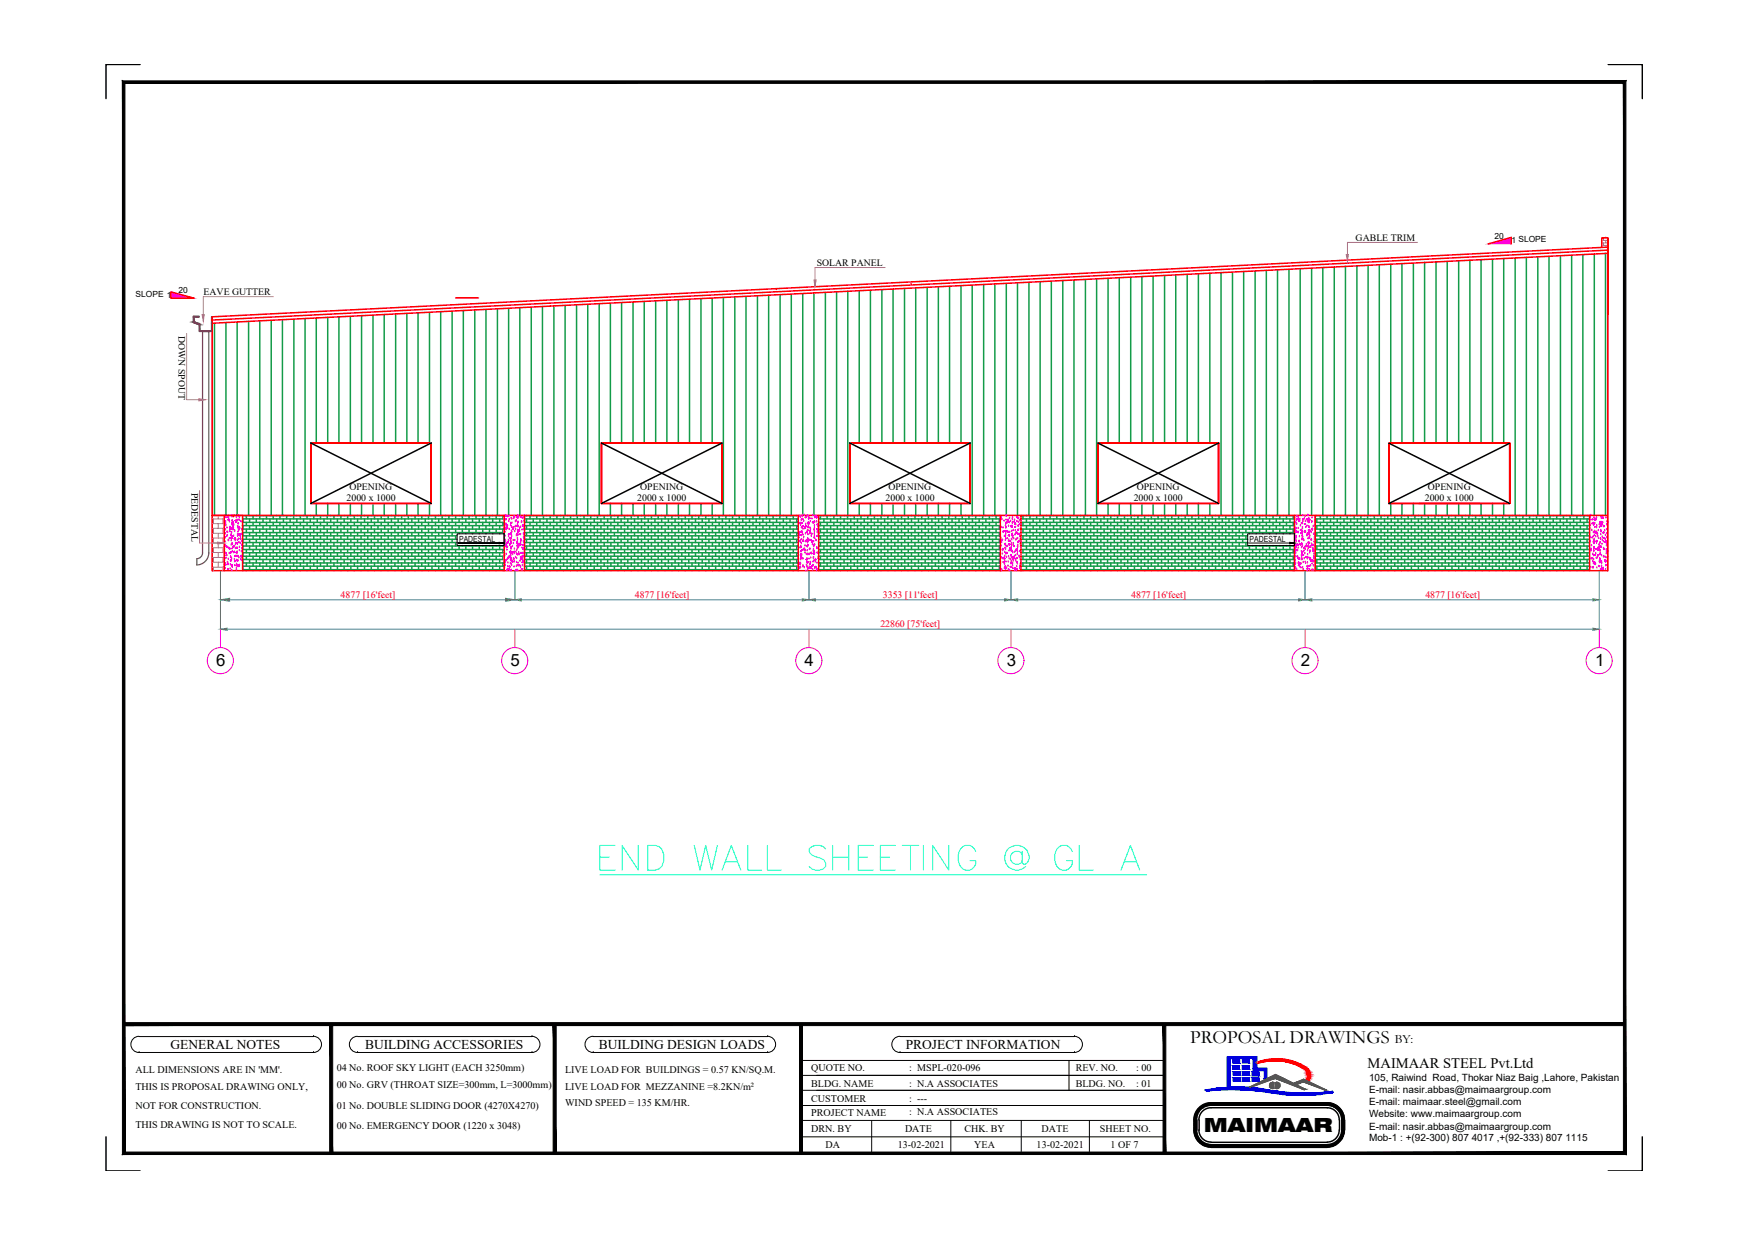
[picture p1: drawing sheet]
<svg xmlns="http://www.w3.org/2000/svg" width="297mm" height="210mm" viewBox="0 0 297 210" stroke-linecap="round" stroke-linejoin="round" font-family="sans-serif">
<defs><g id="words">
<text font-size="8.8" fill="#00ffbf" x="101.2" y="149.9">END WALL SHEETING @ GL A</text>
<text font-size="3.3" x="204.8" y="192.5">MAIMAAR</text>
<text font-size="3.2" x="202.5" y="177.5">PROPOSAL DRAWINGS</text>
<g font-size="2.9">
<text x="36.8" y="113.3">6</text>
<text x="86.8" y="113.3">5</text>
<text x="136.9" y="113.4">4</text>
<text x="171.3" y="113.3">3</text>
<text x="221.3" y="113.4">2</text>
<text x="271.4" y="113.4">1</text>
</g>
<text font-size="2.5" x="232.7" y="181.6">MAIMAAR STEEL Pvt.Ltd</text>
<g font-size="2.3">
<text x="29" y="178.4">GENERAL NOTES</text>
<text x="62.1" y="178.4">BUILDING ACCESSORIES</text>
<text x="101.9" y="178.4">BUILDING DESIGN LOADS</text>
<text x="154.1" y="178.4">PROJECT INFORMATION</text>
</g>
<text font-size="2.1" x="237.3" y="177.5">BY:</text>
<g font-size="1.7">
<text x="230.6" y="41">GABLE TRIM</text>
<text x="138.9" y="45.3">SOLAR PANEL</text>
<text x="34.6" y="50.2">EAVE GUTTER</text>
<text x="30.4" y="57.2" transform="rotate(90 30.4 57.2)">DOWN SPOUT</text>
<text x="32.6" y="83.8" transform="rotate(90 32.6 83.8)">PEDESTAL</text>
<text x="59.4" y="83.3">OPENING</text>
<text x="108.9" y="83.3">OPENING</text>
<text x="151.1" y="83.3">OPENING</text>
<text x="193.4" y="83.3">OPENING</text>
<text x="242.9" y="83.4">OPENING</text>
<text x="59" y="85.2">2000 x 1000</text>
<text x="108.4" y="85.2">2000 x 1000</text>
<text x="150.7" y="85.2">2000 x 1000</text>
<text x="192.9" y="85.2">2000 x 1000</text>
<text x="242.4" y="85.2">2000 x 1000</text>
<text x="23" y="182.6">ALL DIMENSIONS ARE IN 'MM'.</text>
<text x="23" y="185.5">THIS IS PROPOSAL DRAWING ONLY,</text>
<text x="57.3" y="182.2">04 No. ROOF SKY LIGHT (EACH 3250mm)</text>
<text x="57.3" y="185">00 No. GRV (THROAT SIZE=300mm, L=3000mm)</text>
<text x="96.1" y="182.6">LIVE LOAD FOR BUILDINGS = 0.57 KN/SQ.M.</text>
<text x="96.1" y="185.5">LIVE LOAD FOR MEZZANINE =8.2KN/m²</text>
<text x="138" y="182.2">QUOTE NO.</text>
<text x="138" y="184.8">BLDG. NAME</text>
<text x="154.7" y="184.8">: N.A ASSOCIATES</text>
<text x="154.7" y="182.2">: MSPL-020-096</text>
<text x="183" y="182.2">REV. NO.</text>
<text x="183" y="184.8">BLDG. NO.</text>
<text x="193.3" y="182.2">: 00</text>
<text x="193.3" y="184.8">: 01</text>
<text x="232.9" y="183.9">105, Raiwind Road, Thokar Niaz Baig ,Lahore, Pakistan</text>
<text x="232.9" y="185.9">E-mail: nasir.abbas@maimaargroup.com</text>
<text x="23" y="188.7">NOT FOR CONSTRUCTION.</text>
<text x="23" y="191.9">THIS DRAWING IS NOT TO SCALE.</text>
<text x="57.3" y="188.6">01 No. DOUBLE SLIDING DOOR (4270X4270)</text>
<text x="96.1" y="188.2">WIND SPEED = 135 KM/HR.</text>
<text x="138" y="187.4">CUSTOMER</text>
<text x="138" y="189.9">PROJECT NAME</text>
<text x="154.7" y="187.4">: ---</text>
<text x="154.7" y="189.7">: N.A ASSOCIATES</text>
<text x="232.9" y="188">E-mail: maimaar.steel@gmail.com</text>
<text x="232.9" y="190.1">Website: www.maimaargroup.com</text>
<text x="57.3" y="192.1">00 No. EMERGENCY DOOR (1220 x 3048)</text>
<text x="138" y="192.6">DRN. BY</text>
<text x="140.4" y="195.2">DA</text>
<text x="152.7" y="195.2">13-02-2021</text>
<text x="154" y="192.6">DATE</text>
<text x="164.1" y="192.6">CHK. BY</text>
<text x="165.7" y="195.3">YEA</text>
<text x="176.4" y="195.2">13-02-2021</text>
<text x="177.2" y="192.6">DATE</text>
<text x="187.1" y="192.6">SHEET NO.</text>
<text x="188.9" y="195.2">1 OF 7</text>
<text x="232.9" y="192.2">E-mail: nasir.abbas@maimaargroup.com</text>
<text x="232.9" y="194.1">Mob-1 : +(92-300) 807 4017 ,+(92-333) 807 1115</text>
</g>
<g font-size="1.7" fill="#f00">
<text x="58" y="101.6">4877 [16'feet]</text>
<text x="108" y="101.6">4877 [16'feet]</text>
<text x="150.2" y="101.6">3353 [11'feet]</text>
<text x="192.4" y="101.6">4877 [16'feet]</text>
<text x="242.5" y="101.6">4877 [16'feet]</text>
<text x="149.8" y="106.6">22860 [75'feet]</text>
</g>
<g font-size="1.4">
<text x="254.3" y="40.6">20</text>
<text x="257.1" y="41.4">1 SLOPE</text>
<text x="23.1" y="50.5">SLOPE 1</text>
<text x="30.4" y="49.9">20</text>
<text x="78.1" y="92.2">PADESTAL</text>
<text x="212.6" y="92.2">PADESTAL</text>
</g>
</g></defs>
<!-- layer: Thin -->
<g fill="none" stroke="#f00" stroke-width=".25">
<path d="M29.1 49.7l3.9 1h-3.9zM36.1 59.6h.1M36.1 53.9l237.4-11.9v55.1h-237.4zM77.5 50.7h3.9M93.6 52.1l-57.6 2.9M132 49.1l.1 .1M155 48.3h.1M253.2 41.5l3.9-1.1v1.1M273.5 53.4v-12.9v56.6M273.5 40.5h-1v1.6M273.5 43.1l-179.9 9M273.6 42.5l-237.5 11.9"/>
<path d="M52.9 75.4h20.5h-20.5v10.2h20.5v-10.2v10.2h-20.5zM52.9 75.4v10.2M58 75.4h10.2M73.4 75.4v10.2M102.3 75.4h20.6h-20.6v10.2h20.6v-10.2v10.2h-20.6zM102.3 75.4v10.2M107.4 75.4h10.3M122.9 75.4v10.2M144.6 75.4h20.5h-20.5v10.2h20.5v-10.2v10.2h-20.5zM144.6 75.4v10.2M149.7 75.4h10.2M165.1 75.4v10.2"/>
<path d="M186.8 75.4h20.5h-20.5v10.2h20.5v-10.2v10.2h-20.5zM186.8 75.4v10.2M191.9 75.4h10.3M207.3 75.4v10.2M236.3 75.4h20.5h-20.5v10.2h20.5v-10.2v10.2h-20.5zM236.3 75.4v10.2M241.4 75.4h10.3M256.8 75.4v10.2M36.1 87.7h237.4M36.1 87.7h5.2v9.4M38.1 87.7v9.4M39.7 87.7v.2"/>
<path d="M85.8 87.7v9.4M89.2 87.7v9.4M135.8 87.7v9.4M139.3 87.7v9.4M170.2 87.7v9.4M173.7 87.7v9.4M220.2 87.7v9.4M223.7 87.7v9.4M241.4 85.6h10.3M270.4 87.7v9.4"/>
</g>
<g fill="none" stroke="#f0f" stroke-width=".25">
<path d="M38.1 95.6h.1M38.1 96.5h.1M38.2 94.9h.1M38.2 96l.2-.2v.2zM38.2 93.5h.1M38.2 94.2h.1M38.2 95.3h.1M38.2 92.7h.1M38.2 90.1h.1M38.2 90.8h.1M38.3 92.2h.1M38.3 92.8h.1"/>
<path d="M38.3 92.8v.1h-.1zM38.3 89.2h.1v.1zM38.3 90.8h.1M38.3 91.5h.1M38.3 96.7h.1M38.3 94.1h.1M38.3 88.9h.1M38.4 90.1h.1M38.4 89.1h.1M38.4 89h.1M38.4 88.7h.1M38.4 89.5h.1"/>
<path d="M38.4 96.2h.1M38.4 88.1h.1M38.4 95h.1M38.5 94.2h.1M38.5 93h.2l-.1 .1zM38.5 93h.1M38.6 91.2h.1M38.6 94.4v.1h-.2zM38.6 90.5h.1M38.6 89.8h.1M38.7 91.1h.1M38.7 95.7h.1"/>
<path d="M38.7 95.8h.1M38.7 93.1h.1M38.7 90.6h.1M38.7 88h.1M38.7 96l.2-.1v.1zM38.7 96.8h.2zM38.8 91.9h.1M38.8 95.1h.1M38.9 87.7v.1v-.1M38.9 88.2h.1M38.9 91.9h.1M38.9 88.3v.1h-.1z"/>
<path d="M38.9 93.3h.1M39 94.1h.1M39 91.5h.1zM39 93.4h.1M39 88.8h.1M39.1 89.7h.1M39.1 90.4h.1M39.2 96.8h.1M39.2 89.9v.1h-.1zM39.2 96.1h.1M39.2 94.1h.1M39.2 95.3h.2l-.1 .1z"/>
<path d="M39.2 94.7h.1M39.2 95.4h.1M39.2 94.8h.1M39.3 93.4h.1M39.3 94.1h.1M39.3 92h.1M39.3 92.7h.1M39.3 91.1h.1M39.3 90.9h.1M39.4 91.3h.1M39.4 90h.1M39.4 90.6h.1"/>
<path d="M39.4 95.1h.1M39.4 87.7h.1M39.4 97h.1M39.5 88.6h.1M39.5 89.3h.1M39.5 96.3h.1M39.5 92.5h.1M39.5 89.9h.1M39.5 89h.1M39.5 91.4v.1h-.1zM39.5 87.9h.1M39.5 96.5h.1"/>
<path d="M39.5 93.9h.1M39.5 96.2h.1M39.5 90h.1zM39.5 92.6h.1M39.5 93.3h.1M39.5 91.3h.1M39.6 89.6h.1M39.6 93h.1M39.7 88.9h.1M39.7 89.8h.1M39.7 93.9l.2-.1-.1 .1zM39.8 89.1v.2h-.2z"/>
<path d="M39.8 94h.1M39.8 91.2h.1M39.8 92.9v.2zM39.9 90.3h.1M39.9 95.2h.1M39.9 95.5h.1M39.9 92.9h.1M39.9 87.8h.1M39.9 94.6l.1-.1v.1zM40 96.2h.1M40 95.5h.1M40 92h.1"/>
<path d="M40 91.5v.2h-.2zM40 88.6l.1-.1zM40 93.3h.1M40.1 91.8h.1M40.1 92.5h.1M40.1 88.8h.1M40.2 88.8h.1M40.2 96.6h.1M40.2 88.1h.1M40.2 96.9h.1M40.2 92.3h.1v.1zM40.3 95.3h.1"/>
<path d="M40.3 96h.1M40.3 93.8v.2h-.2zM40.3 94.6h.1M40.3 93.2h.1M40.3 94.1h.1M40.3 96v.1h-.1zM40.3 93.9h.1M40.3 95.5h.1M40.3 88.4l.1 .2h-.1zM40.4 91.9h.1M40.4 92.5h.1M40.4 96.3l.2-.2v.3z"/>
<path d="M40.4 91.2h.1M40.4 89.5h.1M40.4 90.9h.1M40.4 96.1h.2v.1zM40.5 89.8h.1M40.5 90.5h.1M40.5 88.4h.1M40.5 89.1h.1M40.5 94.7h.1M40.5 95.4h.1M40.5 87.8h.1M40.6 87.8h.1"/>
<path d="M40.6 89.1h.1M40.6 91.7h.1M40.6 96.3h.1M40.6 91h.1M40.6 94.9h.1M40.6 92.3h.1M40.6 89.7h.1M40.6 90l.1 .1h-.1zM40.7 88h.1M40.7 96.3h.1M40.7 93.6h.1M40.7 91.1h.1"/>
<path d="M40.7 88.5h.1M40.7 93.1h.1M40.7 96.1h.1M40.7 90.8h.2l-.1 .1zM40.8 89.9h.1M40.9 92.4h.1M40.9 91.2h.1M40.9 91.5v.2zM40.9 94.7l.2-.1v.1zM41 88.7h.1M41 95.2h.1M41 94.6h.1"/>
<path d="M41.1 93.9h.1M41.1 95.3h.1M41.1 92.8h.1M41.1 92h.1M41.1 93.2l.1-.1v.1zM41.1 90.9h.1M41.1 90.1h.1M41.1 93.3h.1M41.2 90.2h.1M41.2 88.9h.1M41.3 96.5h.1M41.3 89.3v.1"/>
<path d="M85.8 95.3h.1M85.8 88.4h.1M85.8 90.8h.1M85.8 90.7h.1M85.8 87.7h.1M85.8 94.5l.1-.1-.1 .1M85.8 93.9h.1M85.8 94.6h.1M85.8 92.1h.1M85.9 92.5h.1M85.9 93.2h.1M85.9 96.6h.1"/>
<path d="M85.9 91.9h.1M85.9 95.8h.1M85.9 90.5h.1M85.9 91.2h.1M85.9 96.1h.1M85.9 90l.2-.2v.2zM86 89.2h.1M86 89.8h.1M86 92.8h.1M86 95.3v.1h-.1zM86 89.2h.1v.1zM86 88.4h.1"/>
<path d="M86 92.1h.1M86 87.7l.1 .1h-.2zM86.1 87.8h.1M86.1 92.9h.1M86.1 94.3h.1M86.1 89.2h.1M86.1 88.4h.1M86.1 95.3h.1M86.1 92.7h.1M86.1 90.1h.1M86.2 89.7h.1M86.2 93l.2-.1-.1 .1z"/>
<path d="M86.2 93.6h.1M86.2 92.3l.2-.1v.2zM86.3 96.8l-.1 .1zM86.3 87.9h.1M86.3 89.8h.1M86.3 89.2l.1 .2h-.2zM86.4 95.1h.1M86.4 96.4h.1M86.4 95.8h.1M86.4 95h.1M86.4 96.8l.2-.1zM86.5 91.9h.1"/>
<path d="M86.5 90.9l.1-.1v.1zM86.5 94.7l.2-.2v.2zM86.5 92h.1M86.5 91.3h.1M86.6 88.7h.1M86.6 87.7h-.1h.1M86.6 90h.1M86.6 88.3h.1M86.7 96.4h.1M86.7 91.5l.2-.1-.1 .2zM86.7 94h.1M86.7 92.8h.1"/>
<path d="M86.8 96.5h.1M86.8 92.5l.1-.2v.2zM86.8 97l.2-.1v.2zM86.8 95.1h.1M86.8 95.8h.1M86.9 93.8h.1M86.9 94.4h.1M86.9 94.6h.1M86.9 92h.1M86.9 89.4h.1M86.9 90.8h.1M86.9 89h.1"/>
<path d="M86.9 93.1h.1M86.9 92.2h.1M86.9 95.3h.2l-.1 .1zM87 91.7h.1M87 92.4h.1M87 96h.1M87 93.4h.1M87 90.8h.1M87 88.2h.1M87 95h.1M87 94.2h.1M87 90.3h.1"/>
<path d="M87 91h.1M87 89.7h.1M87 96.2h.1M87 91.2h.1M87.1 88.3h.1M87.1 89h.1M87.1 90.5h.1M87.2 93h.1M87.2 95.6h.1M87.2 93.9v.1h-.1zM87.2 94.3h.1M87.2 90h.1v.1z"/>
<path d="M87.3 89.8h.1M87.3 91.9h.1M87.3 95.1h.1M87.3 92.5h.1M87.4 89.9h.1M87.4 87.9h.1M87.4 88.2h.1M87.4 93.8h.2l-.1 .1zM87.5 96.4h.1M87.5 95.1h.1M87.5 95.4v.1h-.1zM87.5 94.1h.1"/>
<path d="M87.5 93.4h.1M87.5 87.8v.2l-.1-.1zM87.6 91.9h.1M87.6 90.4h.1M87.6 89.7h.1M87.7 88.7h.1M87.7 97.1l.1-.2v.2M87.7 90.1h.1M87.7 94.8h.1M87.7 88.5h.1v.1zM87.8 97h.1M87.8 89.4l-.1 .1z"/>
<path d="M87.8 94.1h.1M87.8 91.1h.1M87.8 96.4h.1M87.9 95.7h.1M87.9 95h.1M87.9 88l.2-.2v.3zM87.9 93.6h.1M87.9 97h.1M87.9 96.3h.1M87.9 94.3h.1M87.9 92.3h.2l-.1 .1zM88 92.2h.1"/>
<path d="M88 92.9h.1M88 90.9h.1M88 91l.1-.1v.1zM88 91.6h.1M88 93.3h.1M88.1 90.2h.1M88.1 90.9h.1M88.1 97h.1M88.1 94.4h.1M88.1 91.8h.1M88.1 89.2h.1M88.1 92.6h.1"/>
<path d="M88.1 88.8h.1M88.1 89.5h.1M88.1 87.7h.1M88.1 88.1h.1M88.1 95.8h.1M88.1 93.2h.1M88.1 90.6h.1M88.1 88h.1M88.1 96.2h.1M88.1 89.6h.1M88.1 90.3l.2-.1v.2zM88.1 96.1h.2v.1z"/>
<path d="M88.2 88.9h.1M88.3 93h.1M88.3 94h.1M88.3 94.4h.1M88.3 92.5l.1 .1h-.1zM88.4 89.8h.1M88.4 90.3h.1M88.4 96.2h.1M88.4 92.7l.2-.2v.2h-.2M88.4 90.8h.2l-.1 .1zM88.5 95.5h.1M88.5 88h.1"/>
<path d="M88.6 94.9h.1M88.6 92.2h.1M88.6 89.7h.1M88.6 96.5h.1M88.6 95.2h.1M88.6 92.5h.1M88.6 94l.1 .1h-.1zM88.6 91.8h.1M88.6 92h.1M88.6 94.7l.2-.1zM88.7 96.9h.1M88.7 88.8h.1"/>
<path d="M88.7 88.1h.1M88.7 95l.2-.1v.1zM88.8 88.8h.1M88.8 90.1h.1M88.8 93.2h.1M88.8 95.7l.1-.2v.2zM88.9 96.9h.1M88.9 96.2h.1M88.9 89.5h.1M88.9 95.5h.1M88.9 88.1l.1-.1v.1zM88.9 94.1h.1"/>
<path d="M88.9 94.9h.1M88.9 94.2h.1M88.9 89.4l.2-.1zM89 92.8h.1M89 95.4h.1M89 93.5h.1M89 92.1h.1M89 94.7h.1M89.1 90.8h.1M89.1 91.4h.1M89.1 90.9h.1M89.1 89.4h.1"/>
<path d="M89.1 90.1h.1M89.1 92.2h.1M89.1 91.7h.1M89.1 91h.1M89.2 88.7h.1M89.2 88h.1M89.2 87.8h.1M89.2 96.8h.1M89.2 94.2h.1M89.2 96.3h.1M89.2 96.1h.1M89.2 89.5v.1"/>
<path d="M89.2 93.1v.1M135.8 94.9h.1M135.8 94.9v.1M135.8 96.2v.1M135.8 94.4h.1M135.8 94h.1M135.8 95.2h.1M135.9 91.5h.1M135.9 90.8h.1M136 90.8h.1M136 92.1h.1M136 91l.1-.1v.2z"/>
<path d="M136.1 87.8h.1M136.1 95.9h.1M136.1 95.8h.1M136.1 93.2h.1M136.1 90.6h.1M136.1 96.4v.2h-.1zM136.1 88h.1M136.1 96.1h.1M136.1 88.9v.1h-.1zM136.2 95.9h.1M136.2 96.6h.1M136.2 92.2h.1"/>
<path d="M136.2 94.5h.1M136.2 91.9h.1M136.2 89.3h.1M136.2 95.2h.1M136.2 92.9h.1M136.2 94.8l.2-.1-.1 .2zM136.3 93.8h.1M136.3 94.5h.1M136.3 94.2h.1M136.3 92.5h.1M136.3 93.1h.1M136.3 88.5h.1"/>
<path d="M136.3 90.5l.1-.1v.2zM136.4 91.1h.1M136.4 91.8h.1M136.4 89.7h.1M136.4 90.4h.1M136.4 93.6h.1M136.4 94.4h.1M136.4 89h.1M136.5 87.7h.1M136.5 88.3h.1M136.5 90.7h.1M136.5 87.9h.1"/>
<path d="M136.5 89.5h.1v.1zM136.5 90h.1M136.5 95h.1M136.6 96.4h.1M136.6 96.2h.1M136.6 93.6h.1M136.6 91h.1M136.6 88.4h.1M136.6 95.1h.1M136.7 91.9h.1M136.7 91.9v.2h-.1zM136.7 93.3h.2z"/>
<path d="M136.7 91.4h.1M136.7 88.7h.1M136.8 90h.1M136.8 96.6h.1M136.9 87.7h.1M136.9 93.6h.1M136.9 92.8h.1M136.9 94h.1M137 93.5v.1h-.1zM137 88l.1-.1zM137 89.9h.1M137 90.8h.1"/>
<path d="M137 97.1h.1M137.1 89.2h.1M137.1 92.2h.1M137.1 89.5v.1h-.2zM137.2 94.3h.1M137.2 95.2l.1-.2v.2zM137.2 96.1h.1M137.2 91.9l.2-.1v.2zM137.2 91.8l.2-.1-.1 .2zM137.2 96.4h.1M137.3 95h.1M137.3 95.7h.1"/>
<path d="M137.3 90.6h.1M137.3 95.5h.1M137.3 93.7h.1M137.3 94.4h.1M137.3 93h.1M137.3 90.3h.1M137.3 87.8h.1M137.3 96.5h.1M137.4 92.3h.1M137.4 93h.1M137.4 96.9h.1M137.4 94.3h.1"/>
<path d="M137.4 95.8h.1M137.4 91.6h.1M137.4 91.7h.1M137.4 89.1h.1M137.5 90.3h.1M137.5 90.9h.1M137.5 92.8h.1M137.5 89.8h.1M137.5 95.6l.1-.1-.1 .2zM137.5 88.9h.1M137.5 89.6h.1M137.5 92h.1"/>
<path d="M137.5 94.3l.2-.2v.2zM137.5 88.2h.1M137.5 96.6l.1 .1h-.1zM137.6 88.3h.1M137.6 89.1h.1M137.6 87.9h.1M137.6 95.1h.1M137.6 89v.1h-.1zM137.7 96.4h.1M137.7 93.5h.1M137.7 90.3h.1v.1zM137.8 96.6l.1-.2 .1 .2z"/>
<path d="M137.8 91.9h.1M137.8 89.8h.1M137.8 96h.1M137.8 93.4h.1M137.8 90.8h.1M137.8 88.2h.1M137.8 90.6h.1v.1zM137.8 88.7h.1M137.9 90h.1M137.9 95.7h.1M137.9 94.9h.1M137.9 94.1h.2l-.1 .1z"/>
<path d="M138 91.2h.1M138 91.9h.1M138 94.1h.1M138.1 88.3h.1M138.1 90.9h.1M138.1 96.4h.1M138.2 92.2h.1M138.2 92.1v.1h-.1zM138.2 92.7h.1M138.2 88.8h.1v.1zM138.3 96.9h.1M138.3 87.7h.1"/>
<path d="M138.3 95.6h.1M138.3 96.3h.1M138.3 96.2h.1M138.3 94.9h.1M138.3 89h.1M138.4 93.5h.1M138.4 94.2h.1M138.4 92.2h.1M138.4 92.8h.1M138.4 93h.1M138.4 94.9h.1M138.4 92.6h.2v.1z"/>
<path d="M138.5 91.5h.1M138.5 94.3h.1M138.5 94.1h.1M138.5 93.6v.2l-.2-.1zM138.5 90.1h.1M138.5 90.8h.1M138.5 95.3h.1M138.5 92.8h.1M138.6 88.7h.1M138.6 89.5h.1M138.6 90.4h.1M138.6 91.1h.1"/>
<path d="M138.6 89.8h.1M138.6 88.1h.1M138.6 96.7h.1M138.6 94.1h.1M138.6 91.5h.1M138.6 88.9h.1M138.6 96.4h.2v.1zM138.7 88h.1M138.7 95.6h.1M138.7 95.2h.1M138.7 87.7h.1M138.8 91.9h.1"/>
<path d="M138.8 96.5h.1M138.8 95.2v.1h-.2zM138.9 91.9h.1M138.9 88.1h.1M138.9 97h.1M138.9 88.8h.1M138.9 91.1h.2l-.1 .1zM139 93.3h.1M139 95.8h.1M139 93.2h.1M139 90.1h.1M139 94.1h.1"/>
<path d="M139 90.6h.1M139 88h.1M139 96.7l.1 .1h-.2zM139.1 90.3h.1M139.1 89.1v.1h-.1zM139.1 89.6h.1M139.1 94.1h.1M139.1 95h.2zM139.2 94.7h.1M139.2 90.9h.1M139.3 90.8h.1M139.3 92.2h.1"/>
<path d="M139.3 89.8l-.2 .2h.2M170.2 88l.1-.1v.2zM170.2 97.1h.1M170.2 95.8h.1M170.3 91.6h.1M170.3 92.9h.1M170.3 92h.1M170.3 91.8v.1zM170.4 94.9h.1M170.4 92.3h.1M170.4 89.7h.1M170.4 88.4h.1"/>
<path d="M170.4 91.8l.2-.1-.1 .2zM170.4 88.3h.1M170.4 96.9h.1M170.5 94.2h.1M170.5 93.5l.1-.1v.1zM170.6 93.5h.1M170.6 93.7h.1M170.6 95h.1M170.6 89.8h.1M170.6 90.5h.1M170.6 95.6l.2-.1-.1 .2zM170.7 90.5h.1"/>
<path d="M170.8 95h.1M170.8 88.6h.1M170.9 96.7h.1M170.9 91.2h.1M170.9 95.8h.1M170.9 95.3h.1M170.9 96h.1M170.9 94.9v.1h-.1zM170.9 90.3h.2l-.1 .1zM170.9 93.9h.1M170.9 94.6h.1M171 93.3h.1"/>
<path d="M171 92.7h.1M171 96.4h.1M171 91.9h.1M171 92.6h.1M171.1 90.5h.1M171.1 91.2h.1M171.1 92.7h.1M171.1 93.4h.1M171.1 96.8h.1M171.1 89.5h.1M171.1 89.2h.1M171.1 89.8h.1"/>
<path d="M171.1 94.2h.1M171.1 91.7h.1M171.1 89h.1M171.1 90.8h.1M171.1 96.6l.1-.1v.1zM171.2 88.5h.1M171.2 89.7h.1M171.2 95.6h.1M171.2 94.1l.1-.1zM171.2 87.8h.1M171.2 89h.1M171.2 93h.1"/>
<path d="M171.2 90.4h.1M171.2 94.8h.1M171.2 88.9l.1 .1h-.1zM171.3 94.1h.1M171.3 88.8l.2-.2v.2zM171.4 91.6h.1M171.4 90.4h.1M171.4 92.9h.1M171.4 88.8l.1-.1zM171.5 90.5v-.1v.2zM171.5 88.4h.1M171.5 96.3h.1"/>
<path d="M171.5 96.9h.1M171.5 95.6h.1M171.6 94.7h.1M171.6 92.1h.1M171.6 89.5h.1M171.6 91.9h.1M171.6 92.6h.1M171.6 92.6l.2-.1-.1 .2zM171.7 93.7h.1M171.7 88.9h.1M171.7 95.1h.1M171.7 91.1v-.2l-.2 .2h.2"/>
<path d="M171.7 88.2h.1M171.7 97h.1M171.8 90.6h.1M171.8 93.3h.1M171.8 91.9v.2h-.1zM171.9 96.4h.1v.1zM171.9 96.5h.1M171.9 88.7h.1M172 95.2h.1M172 95.8h.1M172 89.6h.1M172 95.9h.1"/>
<path d="M172 93.3v.2h-.2zM172 94.5h.1M172 93.1h.1M172 93.8h.1M172 95.5h.1M172 94.8h.1M172.1 95.8l.2-.2v.2zM172.1 91.7h.1M172.1 92.4h.1M172.1 92.7h.1M172.1 93.5v.1h-.1zM172.1 90.4h.1"/>
<path d="M172.1 91.1h.1M172.1 91.8h.1M172.1 91.1h.2v.1zM172.2 89.7h.1M172.2 91.1h.1M172.2 89.5h.1M172.2 88.3h.1M172.2 89h.1M172.2 90.8h.1M172.3 88.1h.1M172.3 96.2h.1M172.3 96.6h.1"/>
<path d="M172.3 94h.1M172.3 91.4h.1M172.3 88.8h.1M172.3 94.8h.1M172.4 92.5h.1M172.4 95.4h.1M172.4 92.8h.1M172.4 90.2h.1M172.4 95v.2h-.1zM172.4 94.9h.1v.1zM172.5 91.7h.1M172.5 88.8h.1"/>
<path d="M172.5 93h.1M172.6 94.7h.1M172.6 96.7l.1-.1v.1zM172.6 88.5h.1M172.6 93.9h.1M172.6 97h.1M172.6 89.6h.2l-.1 .1zM172.7 91h.1M172.7 90.3h.1M172.7 89l.1 .1h-.2zM172.8 94.5h.1M172.8 93.8h.1"/>
<path d="M172.8 91.9h.1M172.8 89.3h.1M172.8 95.1h.1M172.8 95.4h.1M172.8 93.4h.2v.1zM172.9 90.6h.1M172.9 90.6h.1v.1zM172.9 97.1h.1M172.9 91.7h.1M173 96.4h.1M173 95h.1M173 95.7h.1"/>
<path d="M173 88h.1M173 88.7h.1M173 96.9h.1M173.1 93.6h.1M173.1 94.3h.1M173.1 95.9h.1M173.1 93h.1M173.1 93.9h.1M173.1 91.6h.1M173.1 92.3h.1M173.1 93.1h.1M173.1 92.8h.1"/>
<path d="M173.1 88.1h.2l-.1 .1zM173.2 90.2h.1M173.2 90.9h.1M173.2 89.5h.1M173.3 88.2h.1M173.3 88.9h.1M173.3 89.5h.1M173.3 92.1v.1h-.1zM173.3 90.9h.1M173.4 94.6h.1M173.4 91.9h.1v.1zM173.4 90.9h.1"/>
<path d="M173.4 94.9h.1M173.4 89.1l.3 .1-.1-.3-.1 .2M173.5 96.4h.1M173.5 93.8h.1M173.5 91.2h.1M173.5 88.6h.1M173.5 93.7l.1-.1v.2zM173.5 96.8h.1M173.6 95.2h.1M173.6 92.6h.1M173.6 90h.1M173.6 91.7h.1"/>
<path d="M173.6 96.1h.1M173.6 93h.1M173.7 93.1h.1M173.7 95.8h.1M173.7 92.3h.1M173.7 88.5h.1M173.7 95.7v.1M220.2 87.9v.2M220.2 89.7h.1l-.1 .1M220.3 96.7h.1M220.3 96h.1M220.3 90.7h.1"/>
<path d="M220.3 94.7h.1M220.3 95.3h.1M220.3 95.4h.1M220.3 92.8h.1M220.3 90.2h.1M220.3 93.1l.1-.1 .1 .1zM220.3 90.4l.2-.2v.2zM220.4 93.3h.1M220.4 94h.1M220.4 96.6h.1M220.4 92.6h.1M220.4 96.7h.1"/>
<path d="M220.4 94.1h.1M220.4 91.6h.1M220.4 88.9h.1M220.4 91.5h.1M220.4 95.8h.1M220.4 93.6l.2-.1-.1 .1zM220.5 91.2h.1M220.5 91.9h.1M220.5 92.9h.1M220.5 89.9h.1M220.5 90.6h.1M220.5 92.1h.1"/>
<path d="M220.6 88.5h.1M220.6 89.2h.1M220.6 88.3h.1M220.6 87.8h.1M220.6 96.9h.1M220.6 92.7l.2-.2v.3zM220.6 88.4h.1M220.7 88.3l.2-.1-.1 .1zM220.7 93.7h.1M220.7 93.6h.1M220.7 94.5l.1 .2h-.2zM220.8 95h.1"/>
<path d="M220.9 89.9h.1M220.9 95.8h.1M220.9 93.2h.1M220.9 90.6h.1M220.9 88h.1M220.9 90.5h.1M220.9 96.2l.1-.1v.1zM220.9 95l.2-.1v.2zM220.9 95h.1M220.9 92.1l.2-.1-.1 .2zM221 88.6h.1M221 92.1h.1"/>
<path d="M221 95.8h.1M221.1 91.3h.1M221.1 88.5v.1h-.1zM221.1 88.3h.1M221.1 92.6h.1M221.1 96.5h.1M221.1 95.9l.2-.1-.1 .2zM221.2 89.5h.1M221.3 90.8h.1M221.3 92.8h.1M221.3 95.9h.1M221.3 96.6h.1"/>
<path d="M221.4 95.2h.1M221.4 90v.2h-.2zM221.4 93.9h.1M221.4 94.5h.1M221.4 89.1h.1M221.4 90.6h.2l-.1 .1zM221.4 92.5h.1M221.4 93.2h.1M221.4 94.8h.1M221.4 95h.1M221.5 91.8h.1M221.5 94.2h.1"/>
<path d="M221.5 90.4h.1M221.5 91.1h.1M221.5 95.2h.1M221.5 92.6h.1M221.5 91.6h.1M221.6 89.1h.1M221.6 89.7h.1M221.6 91.3h.1M221.6 90h.1M221.6 92.9h.1M221.6 88.4h.1M221.6 90.5h.1"/>
<path d="M221.6 96.6h.1M221.6 93.9h.1M221.6 91.4h.1M221.6 91.6l.1 .1h-.2zM221.7 87.7h.1M221.7 88.7h.1M221.7 88.4h.1M221.7 94.4h.1zM221.7 96.9h.1M221.7 95.7h.1M221.8 91.9h.1M221.8 93.7h.1"/>
<path d="M221.9 95h.1M221.9 88.3h.1M221.9 93.1l.1 .2h-.2zM221.9 89.1h.2zM222 90.6h.1M222 94.1h.1M222 95.6h.1M222 93h.1M222 90.4h.1M222 87.8h.1M222 93.4h.1M222.1 88.7h.1"/>
<path d="M222.1 90.5h.1M222.1 95.8h.1M222.2 89.7h.1M222.2 92.9l.1-.1zM222.2 94.7l-.1 .1zM222.3 92.7h.1M222.3 94.9h.1M222.3 88.4l.1-.2 .1 .2zM222.3 91.1h.1M222.3 89.5h.1M222.4 96.4h.1M222.4 90.8h.1"/>
<path d="M222.4 96.3l.1-.1v.2zM222.4 96.7l.1-.1zM222.4 95.1h.1M222.4 95.8h.1M222.4 97.1h.1M222.4 88.7l.1-.1v.1zM222.5 93.7h.1M222.5 94.4h.1M222.5 96.3h.1M222.5 87.7h.1M222.5 93h.1M222.5 94.8h.1"/>
<path d="M222.5 91.7h.1M222.5 92.3h.1M222.5 93.3h.1M222.5 90.7l.2-.1v.1zM222.6 90.3h.1M222.6 91h.1M222.6 92.6h.1M222.6 89.6h.1M222.6 91.6h.1M222.6 91.4h.2v.1zM222.7 88.2h.1M222.7 88.9h.1"/>
<path d="M222.7 89.6h.1M222.7 93h.1M222.8 95h.1M222.8 92.4h.1M222.8 89.7h.1M222.8 88.4h.1M222.8 96.4h.1M222.8 96.9h.1M222.8 94.1h.1M222.8 90.2v.1h-.1zM222.8 93.7h.1M222.8 91.1h.1"/>
<path d="M222.8 88.5h.1M222.9 90.3h.1M222.9 95.2h.1v.1zM222.9 93.8h.1M223 95.1h.1M223 96.2h.1M223 92.9v.2l-.2-.1zM223 95.5h.1M223.1 90.6h.1M223.1 91.7v.1h-.1zM223.1 91.8h.1M223.1 92.5h.1"/>
<path d="M223.1 89.9h.2v.1zM223.2 88.8h.1M223.2 88.7h.1M223.2 88.1h.1M223.2 95.4h.1M223.2 92.8h.1M223.2 90.2h.1M223.2 95.9h.1M223.2 96.9h.1M223.2 95.2l.1 .2h-.2zM223.3 93.3h.1M223.4 92.7h.1"/>
<path d="M223.4 93.7h.1v.1zM223.4 97h.1M223.4 93.3l-.1 .1zM223.4 96.3h.1M223.4 89.5h.1M223.5 94.9h.1M223.5 95.6h.1M223.5 90.8h.1M223.5 93.6h.1M223.5 94.2h.1M223.5 95.4h.1M223.5 94.7h.1"/>
<path d="M223.6 92.2h.1M223.6 92.9h.1M223.6 94.9l.1-.1v.1zM223.6 91.5h.1M223.6 91.7h.1M223.6 94.9h.1M223.6 90.1h.1M223.6 90.8h.1M223.6 91h.1M223.7 88.8h.1M223.7 89.5h.1M223.7 88.1h.1"/>
<path d="M223.7 88h.1M223.7 91.7h.1M223.7 88.4v.1M270.4 95.1h.1M270.4 93.4l.1-.1-.1 .2M270.4 89.8v.1M270.5 92.1h.1M270.5 88.1h.1M270.6 91.4h.1M270.6 96.6h.1M270.6 89.4h.1M270.6 93.6h.1z"/>
<path d="M270.6 87.7h.1M270.6 88.4h.1M270.6 96.5h.1M270.6 95l.1-.1 .1 .1zM270.7 93.4h.1M270.8 92.8h.1M270.8 90.2h.1M270.8 89.1h.1M270.8 91.5h.1M270.8 88.3h.2zM270.9 95h.1M271 94.3h.1"/>
<path d="M271 95.5h.1M271 96.4l.1 .2h-.2zM271.1 95.8h.1M271.1 96.5h.1M271.1 90.6h.1M271.1 91.3h.1M271.1 88.9v.1h-.1zM271.1 92.2l.1-.1zM271.1 95.2h.1M271.1 94.5h.1M271.1 91.9h.1M271.1 89.3h.1"/>
<path d="M271.1 92.3h.1M271.1 93.8h.1M271.1 93.6h.1M271.2 92.5h.1M271.2 93.1h.1M271.2 95.7h.1M271.2 95.9h.1M271.2 93.3h.1M271.2 90.7h.1M271.2 88.1h.1M271.2 91.1h.1M271.2 91.7h.1"/>
<path d="M271.2 89.2h.1M271.3 90.4h.1M271.3 92h.1M271.3 96l.1-.1v.1zM271.3 89h.1M271.3 89.7h.1M271.4 88.3h.1M271.4 90.4v.1h-.1zM271.4 95.8h.1M271.4 94.5h.1M271.5 88.3v.2l-.2-.1zM271.5 94.2h.1"/>
<path d="M271.5 91.3h.1M271.5 93.5h.1M271.5 92.1l.2-.2v.2zM271.6 95h.1M271.6 90.8l.1-.2 .1 .2zM271.6 90.7l.1-.1zM271.6 89.7h.1M271.6 90.5h.1M271.6 92.4h.1M271.6 88.1h.1M271.7 96.6h.1M271.7 89.5h.1"/>
<path d="M271.7 94.9h.1M271.8 93.4h.1M271.8 94.4h.1v.1zM271.8 91.2h.1M271.8 93.6l.1-.1v.1zM271.9 93.1l.1-.2v.2zM271.9 90.3h.1M271.9 91.6h.1M271.9 96.4h.1M272 92.7h.1M272 93.4h.1M272.1 95.6h.1"/>
<path d="M272.1 89.2l.1-.1v.1zM272.1 95.5l.2-.2v.2zM272.1 96.4h.1M272.1 89.7h.1M272.1 95.1l.1-.1v.2zM272.2 95h.1M272.2 95.7h.1M272.2 88.9h.1M272.2 93.6h.1M272.2 94.3h.1M272.2 93.7h.1M272.2 92.4h.1"/>
<path d="M272.2 92.3h.1M272.2 93h.1M272.2 94.1h.1M272.3 91.6h.1M272.3 96.9h.1M272.3 94.3h.1M272.3 91.7h.1M272.3 89.1h.1M272.3 89.2h.1M272.3 93l.1-.1v.1zM272.3 90.3h.1M272.3 90.9h.1"/>
<path d="M272.4 88.9h.1M272.4 89.5h.1M272.4 90.4h.1M272.4 95.7h.1M272.4 93.1h.1M272.4 90.5h.1M272.4 87.9h.1M272.4 88.2h.1M272.5 95.5h.1M272.5 94.5h.1M272.5 96.3h.1M272.5 95.8h.1"/>
<path d="M272.5 96.6v.1h-.1zM272.5 96.8l.2-.1-.1 .2zM272.5 92.6h.1M272.5 89l.1 .1h-.1zM272.6 91.9h.1M272.6 91.4h.1M272.6 87.7h.1M272.7 88.9h.1M272.7 97h.1M272.7 88.1h.1M272.7 90.6l.1-.1v.1zM272.8 96.6h.1"/>
<path d="M272.8 89.5h.1M272.8 93.3h.1M272.8 94.7h.1M272.8 92.2h.1M272.8 89.6h.1M272.8 91.5l.1-.1v.2zM272.9 93.5h.1M272.9 89.6h.1M273 94.7h.1M273 91.6h.1M273 90.3h.1M273 95.5h.1"/>
<path d="M273 92.2l.1-.1v.1zM273 95.3h.2l-.1 .1zM273.1 91.8h.1M273.1 96.9h.1M273.1 91.1h.1M273.2 95.5h.1M273.2 96.2h.1M273.2 95.6h.1M273.2 94.9h.1M273.2 88.1h.1M273.3 93.5h.1M273.3 94.2h.1"/>
<path d="M273.3 92.4h.1M273.3 92.2h.1M273.3 92.8h.1M273.3 93.8h.1M273.3 90h.1zM273.3 91.4h.1M273.3 92.5h.1M273.4 90.1h.1M273.4 90.8h.1M273.4 89.2h.1M273.4 93.6v.1h-.1zM273.4 88.7h.1"/>
<path d="M273.4 89.4h.1M273.4 88.8h.1M273.5 88.1h.1M273.5 96.7h.1M273.5 94.1h.1M273.5 91.5h.1M273.5 88.8h.1M273.5 93.8h.1M273.5 94.7h.1M273.5 88.9h.1M273.5 88.7v.1"/>
</g>
<g fill="none" stroke="#139b48" stroke-width=".25">
<path d="M36.5 54.9v32.8M38.4 54.9v32.8M40.3 54.7v33M42.3 54.7v33M44.2 54.6v33.7M46.1 54.5v33.2M48 54.4v33.3M50 54.3v33.4M51.9 54.2v33.5M53.8 54.1v21.3M55.8 54v21.4M57.7 53.9v21.5"/>
<path d="M59.6 53.8v21.6M61.5 53.7v21.7M63.5 53.6v21.8M65.4 53.5v21.9M67.3 53.4v22M69.2 53.3v22.1M71.1 53.2v22.2M73.1 53.1v22.3M75 53v34.7M76.9 52.9v34.8M78.8 52.8v34.9M80.8 52.7v35"/>
<path d="M82.7 52.6v35.1M84.6 52.5v35.2M86.5 52.5v35.2M88.4 52.3v35.4M90.4 52.2v35.5M92.3 52.2v35.5M94.2 52.1v35.6M96.1 51.9v35.8M98.1 51.9v35.8M100 51.8v35.9M101.9 51.6v36.1M103.8 51.6v23.8"/>
<path d="M105.7 51.5v23.9M107.7 51.4v24M109.6 51.3v24.1M111.5 51.2v24.2M113.5 51.1v24.3M115.4 51v24.4M117.3 50.9v24.5M119.3 50.8v24.6M121.2 50.7v24.7M123.1 50.6v37.1M125 50.5v37.2M126.9 50.4v37.9"/>
<path d="M128.9 50.3v37.4M130.8 50.2v37.5M132.7 50.1v37.6M134.6 50v37.7M136.6 50v37.7M138.5 49.8v37.9M140.4 49.7v38M142.3 49.7v38M144.2 49.5v38.2M146.2 49.4v26M148.1 49.4v26M150 49.3v26.1"/>
<path d="M151.9 49.1v26.3M153.9 49.1v26.3M155.8 49v26.4M157.7 48.9v26.5M159.6 48.8v26.6M161.5 48.7v26.7M163.5 48.6v26.8M165.4 48.5v39.2M167.3 48.4v39.3M169.2 48.3v39.4M171.2 48.2v39.5M173.1 48.1v39.6"/>
<path d="M175 48v39.7M177 47.9v39.8M178.9 47.8v39.9M180.8 47.7v40M182.7 47.6v40.1M184.7 47.5v40.2M186.6 47.4v40.3M188.5 47.3v28.1M190.4 47.2v28.2M192.4 47.2v28.2M194.3 47v28.4M196.2 46.9v28.5"/>
<path d="M198.1 46.9v28.5M200 46.7v28.7M202 46.7v28.7M203.9 46.6v28.8M205.8 46.5v28.9M207.7 46.4v41.3M209.7 46.3v42M211.6 46.2v41.5M213.5 46.1v41.6M215.4 46v42.3M217.3 45.9v41.8M219.3 45.8v41.9"/>
<path d="M221.2 45.7v42M223.1 45.6v42.1M225 45.5v42.2M227 45.4v42.3M228.9 45.3v42.4M230.8 45.2v42.5M232.7 45.1v42.6M234.7 45v42.7M236.6 44.9v30.5M238.5 44.8v30.6M240.5 44.7v30.7M242.4 44.6v30.8"/>
<path d="M244.3 44.5v30.9M246.2 44.5v30.9M248.2 44.4v31M250.1 44.2v31.2M252 44.2v31.2M253.9 44.1v31.3M255.8 44v31.4M257.8 43.9v43.8M259.7 43.8v43.9M261.6 43.7v44M263.5 43.6v44.1M265.5 43.5v44.2"/>
<path d="M267.4 43.4v44.3M269.3 43.3v44.4M271.2 43.2v44.5M273.1 43.1v44.6M41.3 87.7h44.5M41.3 88.3h44.5M41.3 88.9h44.5M41.3 89.4h44.5M41.3 90h44.5M41.3 90.6h44.5M41.3 91.1h36.5M41.3 91.7h36.5"/>
<path d="M41.3 92.3h36.5M41.3 92.9h44.5M41.3 93.5h44.5M41.3 94h44.5M41.3 94.6h44.5M41.3 95.2h44.5M41.3 95.8h44.5M41.3 96.3h44.5M41.3 96.9h44.5M41.3 87.7h.1M41.3 88.3v.6M41.3 89.4v.6"/>
<path d="M41.3 90.6v.5M41.3 91.7v.6M41.3 92.9v.6M41.3 94v.6M41.3 95.2v.6M41.3 96.3v.6M41.9 87.7v.6M41.9 88.9v.5M41.9 90v.6M41.9 91.1v.6M41.9 92.3v.6M41.9 93.5v.5"/>
<path d="M41.9 94.6v.6M41.9 95.8v.5M41.9 96.9v.2M42.5 87.7h.1M42.5 88.3v.6M42.5 89.4v.6M42.5 90.6v.5M42.5 91.7v.6M42.5 92.9v.6M42.5 94v.6M42.5 95.2v.6M42.5 96.3v.6"/>
<path d="M43.1 87.7v.6M43.1 88.9v.5M43.1 90v.6M43.1 91.1v.6M43.1 92.3v.6M43.1 93.5v.5M43.1 94.6v.6M43.1 95.8v.5M43.1 96.9v.2M43.6 87.7h.1M43.6 88.3v.6M43.6 89.4v.6"/>
<path d="M43.6 90.6v.5M43.6 91.7v.6M43.6 92.9v.6M43.6 94v.6M43.6 95.2v.6M43.6 96.3v.6M44.2 88.9v.5M44.2 90v.6M44.2 91.1v.6M44.2 92.3v.6M44.2 93.5v.5M44.2 94.6v.6"/>
<path d="M44.2 95.8v.5M44.2 96.9v.2M44.7 87.7h.1M44.7 88.3v.6M44.7 89.4v.6M44.7 90.6v.5M44.7 91.7v.6M44.7 92.9v.6M44.7 94v.6M44.7 95.2v.6M44.7 96.3v.6M45.3 87.7v.6"/>
<path d="M45.3 88.9v.5M45.3 90v.6M45.3 91.1v.6M45.3 92.3v.6M45.3 93.5v.5M45.3 94.6v.6M45.3 95.8v.5M45.3 96.9v.2M45.9 87.7h.1M45.9 88.3v.6M45.9 89.4v.6M45.9 90.6v.5"/>
<path d="M45.9 91.7v.6M45.9 92.9v.6M45.9 94v.6M45.9 95.2v.6M45.9 96.3v.6M46.5 87.7v.6M46.5 88.9v.5M46.5 90v.6M46.5 91.1v.6M46.5 92.3v.6M46.5 93.5v.5M46.5 94.6v.6"/>
<path d="M46.5 95.8v.5M46.5 96.9v.2M47.1 87.7h.1M47.1 88.3v.6M47.1 89.4v.6M47.1 90.6v.5M47.1 91.7v.6M47.1 92.9v.6M47.1 94v.6M47.1 95.2v.6M47.1 96.3v.6M47.6 87.7v.6"/>
<path d="M47.6 88.9v.5M47.6 90v.6M47.6 91.1v.6M47.6 92.3v.6M47.6 93.5v.5M47.6 94.6v.6M47.6 95.8v.5M47.6 96.9v.2M48.2 87.7h.1M48.2 88.3v.6M48.2 89.4v.6M48.2 90.6v.5"/>
<path d="M48.2 91.7v.6M48.2 92.9v.6M48.2 94v.6M48.2 95.2v.6M48.2 96.3v.6M48.8 87.7v.6M48.8 88.9v.5M48.8 90v.6M48.8 91.1v.6M48.8 92.3v.6M48.8 93.5v.5M48.8 94.6v.6"/>
<path d="M48.8 95.8v.5M48.8 96.9v.2M49.4 87.7h.1M49.4 88.3v.6M49.4 89.4v.6M49.4 90.6v.5M49.4 91.7v.6M49.4 92.9v.6M49.4 94v.6M49.4 95.2v.6M49.4 96.3v.6M50 87.7v.6"/>
<path d="M50 88.9v.5M50 90v.6M50 91.1v.6M50 92.3v.6M50 93.5v.5M50 94.6v.6M50 95.8v.5M50 96.9v.2M50.5 87.7h.1M50.5 88.3v.6M50.5 89.4v.6M50.5 90.6v.5"/>
<path d="M50.5 91.7v.6M50.5 92.9v.6M50.5 94v.6M50.5 95.2v.6M50.5 96.3v.6M51.1 87.7v.6M51.1 88.9v.5M51.1 90v.6M51.1 91.1v.6M51.1 92.3v.6M51.1 93.5v.5M51.1 94.6v.6"/>
<path d="M51.1 95.8v.5M51.1 96.9v.2M51.6 87.7h.1M51.6 88.3v.6M51.6 89.4v.6M51.6 90.6v.5M51.6 91.7v.6M51.6 92.9v.6M51.6 94v.6M51.6 95.2v.6M51.6 96.3v.6M52.2 87.7v.6"/>
<path d="M52.2 88.9v.5M52.2 90v.6M52.2 91.1v.6M52.2 92.3v.6M52.2 93.5v.5M52.2 94.6v.6M52.2 95.8v.5M52.2 96.9v.2M52.8 87.7h.1M52.8 88.3v.6M52.8 89.4v.6M52.8 90.6v.5"/>
<path d="M52.8 91.7v.6M52.8 92.9v.6M52.8 94v.6M52.8 95.2v.6M52.8 96.3v.6M53.4 87.7v.6M53.4 88.9v.5M53.4 90v.6M53.4 91.1v.6M53.4 92.3v.6M53.4 93.5v.5M53.4 94.6v.6"/>
<path d="M53.4 95.8v.5M53.4 96.9v.2M53.8 85.6v2.1M54 87.7h.1M54 88.3v.6M54 89.4v.6M54 90.6v.5M54 91.7v.6M54 92.9v.6M54 94v.6M54 95.2v.6M54 96.3v.6"/>
<path d="M54.5 87.7v.6M54.5 88.9v.5M54.5 90v.6M54.5 91.1v.6M54.5 92.3v.6M54.5 93.5v.5M54.5 94.6v.6M54.5 95.8v.5M54.5 96.9v.2M55.1 87.7h.1M55.1 88.3v.6M55.1 89.4v.6"/>
<path d="M55.1 90.6v.5M55.1 91.7v.6M55.1 92.9v.6M55.1 94v.6M55.1 95.2v.6M55.1 96.3v.6M55.7 87.7v.6M55.7 88.9v.5M55.7 90v.6M55.7 91.1v.6M55.7 92.3v.6M55.7 93.5v.5"/>
<path d="M55.7 94.6v.6M55.7 95.8v.5M55.7 96.9v.2M55.8 85.6v2.1M56.3 87.7h.1M56.3 88.3v.6M56.3 89.4v.6M56.3 90.6v.5M56.3 91.7v.6M56.3 92.9v.6M56.3 94v.6M56.3 95.2v.6"/>
<path d="M56.3 96.3v.6M56.8 87.7v.6M56.8 88.9v.5M56.8 90v.6M56.8 91.1v.6M56.8 92.3v.6M56.8 93.5v.5M56.8 94.6v.6M56.8 95.8v.5M56.8 96.9v.2M57.4 87.7h.1M57.4 88.3v.6"/>
<path d="M57.4 89.4v.6M57.4 90.6v.5M57.4 91.7v.6M57.4 92.9v.6M57.4 94v.6M57.4 95.2v.6M57.4 96.3v.6M57.7 85.6v2.1M58 87.7v.6M58 88.9v.5M58 90v.6M58 91.1v.6"/>
<path d="M58 92.3v.6M58 93.5v.5M58 94.6v.6M58 95.8v.5M58 96.9v.2M58.5 87.7h.1M58.5 88.3v.6M58.5 89.4v.6M58.5 90.6v.5M58.5 91.7v.6M58.5 92.9v.6M58.5 94v.6"/>
<path d="M58.5 95.2v.6M58.5 96.3v.6M59.1 87.7v.6M59.1 88.9v.5M59.1 90v.6M59.1 91.1v.6M59.1 92.3v.6M59.1 93.5v.5M59.1 94.6v.6M59.1 95.8v.5M59.1 96.9v.2M59.6 85.9v1.8"/>
<path d="M59.7 87.7h.1M59.7 88.3v.6M59.7 89.4v.6M59.7 90.6v.5M59.7 91.7v.6M59.7 92.9v.6M59.7 94v.6M59.7 95.2v.6M59.7 96.3v.6M60.3 87.7v.6M60.3 88.9v.5M60.3 90v.6"/>
<path d="M60.3 91.1v.6M60.3 92.3v.6M60.3 93.5v.5M60.3 94.6v.6M60.3 95.8v.5M60.3 96.9v.2M60.8 87.7h.1M60.8 88.3v.6M60.8 89.4v.6M60.8 90.6v.5M60.8 91.7v.6M60.8 92.9v.6"/>
<path d="M60.8 94v.6M60.8 95.2v.6M60.8 96.3v.6M61.4 87.7v.6M61.4 88.9v.5M61.4 90v.6M61.4 91.1v.6M61.4 92.3v.6M61.4 93.5v.5M61.4 94.6v.6M61.4 95.8v.5M61.4 96.9v.2"/>
<path d="M61.5 85.9v1.8M62 87.7h.1M62 88.3v.6M62 89.4v.6M62 90.6v.5M62 91.7v.6M62 92.9v.6M62 94v.6M62 95.2v.6M62 96.3v.6M62.6 87.7v.6M62.6 88.9v.5"/>
<path d="M62.6 90v.6M62.6 91.1v.6M62.6 92.3v.6M62.6 93.5v.5M62.6 94.6v.6M62.6 95.8v.5M62.6 96.9v.2M63.2 87.7h.1M63.2 88.3v.6M63.2 89.4v.6M63.2 90.6v.5M63.2 91.7v.6"/>
<path d="M63.2 92.9v.6M63.2 94v.6M63.2 95.2v.6M63.2 96.3v.6M63.5 85.9v1.8M63.7 87.7v.6M63.7 88.9v.5M63.7 90v.6M63.7 91.1v.6M63.7 92.3v.6M63.7 93.5v.5M63.7 94.6v.6"/>
<path d="M63.7 95.8v.5M63.7 96.9v.2M64.3 87.7h.1M64.3 88.3v.6M64.3 89.4v.6M64.3 90.6v.5M64.3 91.7v.6M64.3 92.9v.6M64.3 94v.6M64.3 95.2v.6M64.3 96.3v.6M64.9 87.7v.6"/>
<path d="M64.9 88.9v.5M64.9 90v.6M64.9 91.1v.6M64.9 92.3v.6M64.9 93.5v.5M64.9 94.6v.6M64.9 95.8v.5M64.9 96.9v.2M65.4 85.9v1.8M65.4 87.7h.1M65.4 88.3v.6M65.4 89.4v.6"/>
<path d="M65.4 90.6v.5M65.4 91.7v.6M65.4 92.9v.6M65.4 94v.6M65.4 95.2v.6M65.4 96.3v.6M66 87.7v.6M66 88.9v.5M66 90v.6M66 91.1v.6M66 92.3v.6M66 93.5v.5"/>
<path d="M66 94.6v.6M66 95.8v.5M66 96.9v.2M66.6 87.7h.1M66.6 88.3v.6M66.6 89.4v.6M66.6 90.6v.5M66.6 91.7v.6M66.6 92.9v.6M66.6 94v.6M66.6 95.2v.6M66.6 96.3v.6"/>
<path d="M67.2 87.7v.6M67.2 88.9v.5M67.2 90v.6M67.2 91.1v.6M67.2 92.3v.6M67.2 93.5v.5M67.2 94.6v.6M67.2 95.8v.5M67.2 96.9v.2M67.3 85.9v1.8M67.7 87.7h.1M67.7 88.3v.6"/>
<path d="M67.7 89.4v.6M67.7 90.6v.5M67.7 91.7v.6M67.7 92.9v.6M67.7 94v.6M67.7 95.2v.6M67.7 96.3v.6M68.3 87.7v.6M68.3 88.9v.5M68.3 90v.6M68.3 91.1v.6M68.3 92.3v.6"/>
<path d="M68.3 93.5v.5M68.3 94.6v.6M68.3 95.8v.5M68.3 96.9v.2M68.9 87.7h.1M68.9 88.3v.6M68.9 89.4v.6M68.9 90.6v.5M68.9 91.7v.6M68.9 92.9v.6M68.9 94v.6M68.9 95.2v.6"/>
<path d="M68.9 96.3v.6M69.2 85.6v2.1M69.5 87.7v.6M69.5 88.9v.5M69.5 90v.6M69.5 91.1v.6M69.5 92.3v.6M69.5 93.5v.5M69.5 94.6v.6M69.5 95.8v.5M69.5 96.9v.2M70.1 87.7h.1"/>
<path d="M70.1 88.3v.6M70.1 89.4v.6M70.1 90.6v.5M70.1 91.7v.6M70.1 92.9v.6M70.1 94v.6M70.1 95.2v.6M70.1 96.3v.6M70.6 87.7v.6M70.6 88.9v.5M70.6 90v.6M70.6 91.1v.6"/>
<path d="M70.6 92.3v.6M70.6 93.5v.5M70.6 94.6v.6M70.6 95.8v.5M70.6 96.9v.2M71.1 85.6v2.1M71.2 87.7h.1M71.2 88.3v.6M71.2 89.4v.6M71.2 90.6v.5M71.2 91.7v.6M71.2 92.9v.6"/>
<path d="M71.2 94v.6M71.2 95.2v.6M71.2 96.3v.6M71.8 87.7v.6M71.8 88.9v.5M71.8 90v.6M71.8 91.1v.6M71.8 92.3v.6M71.8 93.5v.5M71.8 94.6v.6M71.8 95.8v.5M71.8 96.9v.2"/>
<path d="M72.3 87.7h.1M72.3 88.3v.6M72.3 89.4v.6M72.3 90.6v.5M72.3 91.7v.6M72.3 92.9v.6M72.3 94v.6M72.3 95.2v.6M72.3 96.3v.6M72.9 87.7v.6M72.9 88.9v.5M72.9 90v.6"/>
<path d="M72.9 91.1v.6M72.9 92.3v.6M72.9 93.5v.5M72.9 94.6v.6M72.9 95.8v.5M72.9 96.9v.2M73.1 85.6v2.1M73.5 87.7h.1M73.5 88.3v.6M73.5 89.4v.6M73.5 90.6v.5M73.5 91.7v.6"/>
<path d="M73.5 92.9v.6M73.5 94v.6M73.5 95.2v.6M73.5 96.3v.6M74.1 87.7v.6M74.1 88.9v.5M74.1 90v.6M74.1 91.1v.6M74.1 92.3v.6M74.1 93.5v.5M74.1 94.6v.6M74.1 95.8v.5"/>
<path d="M74.1 96.9v.2M74.6 87.7h.1M74.6 88.3v.6M74.6 89.4v.6M74.6 90.6v.5M74.6 91.7v.6M74.6 92.9v.6M74.6 94v.6M74.6 95.2v.6M74.6 96.3v.6M75.2 87.7v.6M75.2 88.9v.5"/>
<path d="M75.2 90v.6M75.2 91.1v.6M75.2 92.3v.6M75.2 93.5v.5M75.2 94.6v.6M75.2 95.8v.5M75.2 96.9v.2M75.8 87.7h.1M75.8 88.3v.6M75.8 89.4v.6M75.8 90.6v.5M75.8 91.7v.6"/>
<path d="M75.8 92.9v.6M75.8 94v.6M75.8 95.2v.6M75.8 96.3v.6M76.4 87.7v.6M76.4 88.9v.5M76.4 90v.6M76.4 91.1v.6M76.4 92.3v.6M76.4 93.5v.5M76.4 94.6v.6M76.4 95.8v.5"/>
<path d="M76.4 96.9v.2M76.9 88.3v.6M76.9 89.4v.6M76.9 90.6v.5M76.9 91.7v.6M76.9 92.9v.6M76.9 94v.6M76.9 95.2v.6M76.9 96.3v.6M77.5 87.7v.6M77.5 88.9v.5M77.5 90v.6"/>
<path d="M77.5 91.1v.6M77.5 92.3v.6M77.5 93.5v.5M77.5 94.6v.6M77.5 95.8v.5M77.5 96.9v.2M78.1 87.7h.1M78.1 88.3v.6M78.1 89.4v.6M78.1 90.6v.2M78.1 92.9v.6M78.1 94v.6"/>
<path d="M78.1 95.2v.6M78.1 96.3v.6M78.7 87.7v.6M78.7 88.9v.5M78.7 90v.6M78.7 92.8v.1M78.7 93.5v.5M78.7 94.6v.6M78.7 95.8v.5M78.7 96.9v.2M79.2 87.7h.1M79.2 88.3v.6"/>
<path d="M79.2 89.4v.6M79.2 90.6v.2M79.2 92.9v.6M79.2 94v.6M79.2 95.2v.6M79.2 96.3v.6M79.8 87.7v.6M79.8 88.9v.5M79.8 90v.6M79.8 92.8v.1M79.8 93.5v.5M79.8 94.6v.6"/>
<path d="M79.8 95.8v.5M79.8 96.9v.2M80.4 87.7h.1M80.4 88.3v.6M80.4 89.4v.6M80.4 90.6v.2M80.4 92.9v.6M80.4 94v.6M80.4 95.2v.6M80.4 96.3v.6M81 87.7v.6M81 88.9v.5"/>
<path d="M81 90v.6M81 92.8v.1M81 93.5v.5M81 94.6v.6M81 95.8v.5M81 96.9v.2M81.5 87.7h.1M81.5 88.3v.6M81.5 89.4v.6M81.5 90.6v.2M81.5 92.9v.6M81.5 94v.6"/>
<path d="M81.5 95.2v.6M81.5 96.3v.6M82.1 87.7v.6M82.1 88.9v.5M82.1 90v.6M82.1 92.8v.1M82.1 93.5v.5M82.1 94.6v.6M82.1 95.8v.5M82.1 96.9v.2M82.7 88.3v.6M82.7 89.4v.6"/>
<path d="M82.7 90.6v.2M82.7 92.9v.6M82.7 94v.6M82.7 95.2v.6M82.7 96.3v.6M83.3 87.7v.6M83.3 88.9v.5M83.3 90v.6M83.3 92.8v.1M83.3 93.5v.5M83.3 94.6v.6M83.3 95.8v.5"/>
<path d="M83.3 96.9v.2M83.8 87.7h.1M83.8 88.3v.6M83.8 89.4v.6M83.8 90.6v.2M83.8 92.9v.6M83.8 94v.6M83.8 95.2v.6M83.8 96.3v.6M84.4 87.7v.6M84.4 88.9v.5M84.4 90v.6"/>
<path d="M84.4 92.8v.1M84.4 93.5v.5M84.4 94.6v.6M84.4 95.8v.5M84.4 96.9v.2M85 87.7h.1M85 88.3v.6M85 89.4v.6M85 90.6v.2M85 92.9v.6M85 94v.6M85 95.2v.6"/>
<path d="M85 96.3v.6M85.6 87.7v.6M85.6 88.9v.5M85.6 90v.6M85.6 92.8v.1M85.6 93.5v.5M85.6 94.6v.6M85.6 95.8v.5M85.6 96.9v.2M89.2 87.7h46.6M89.2 88.3h46.6M89.2 88.9h46.6"/>
<path d="M89.2 89.4h46.6M89.2 90h46.6M89.2 90.6h46.6M89.2 91.1h46.6M89.2 91.7h46.6M89.2 92.3h46.6M89.2 92.9h46.6M89.2 93.5h46.6M89.2 94h46.6M89.2 94.6h46.6M89.2 95.2h46.6M89.2 95.8h46.6"/>
<path d="M89.2 96.3h46.6M89.2 96.9h46.6M89.6 87.7h.1M89.6 88.3v.6M89.6 89.4v.6M89.6 90.6v.5M89.6 91.7v.6M89.6 92.9v.6M89.6 94v.6M89.6 95.2v.6M89.6 96.3v.6M90.2 87.7v.6"/>
<path d="M90.2 88.9v.5M90.2 90v.6M90.2 91.1v.6M90.2 92.3v.6M90.2 93.5v.5M90.2 94.6v.6M90.2 95.8v.5M90.2 96.9v.2M90.7 87.7h.1M90.7 88.3v.6M90.7 89.4v.6M90.7 90.6v.5"/>
<path d="M90.7 91.7v.6M90.7 92.9v.6M90.7 94v.6M90.7 95.2v.6M90.7 96.3v.6M91.3 87.7v.6M91.3 88.9v.5M91.3 90v.6M91.3 91.1v.6M91.3 92.3v.6M91.3 93.5v.5M91.3 94.6v.6"/>
<path d="M91.3 95.8v.5M91.3 96.9v.2M91.9 87.7h.1M91.9 88.3v.6M91.9 89.4v.6M91.9 90.6v.5M91.9 91.7v.6M91.9 92.9v.6M91.9 94v.6M91.9 95.2v.6M91.9 96.3v.6M92.5 87.7v.6"/>
<path d="M92.5 88.9v.5M92.5 90v.6M92.5 91.1v.6M92.5 92.3v.6M92.5 93.5v.5M92.5 94.6v.6M92.5 95.8v.5M92.5 96.9v.2M93 87.7h.1M93 88.3v.6M93 89.4v.6M93 90.6v.5"/>
<path d="M93 91.7v.6M93 92.9v.6M93 94v.6M93 95.2v.6M93 96.3v.6M93.6 87.7v.6M93.6 88.9v.5M93.6 90v.6M93.6 91.1v.6M93.6 92.3v.6M93.6 93.5v.5M93.6 94.6v.6"/>
<path d="M93.6 95.8v.5M93.6 96.9v.2M94.2 87.7h.1M94.2 88.3v.6M94.2 89.4v.6M94.2 90.6v.5M94.2 91.7v.6M94.2 92.9v.6M94.2 94v.6M94.2 95.2v.6M94.2 96.3v.6M94.7 87.7v.6"/>
<path d="M94.7 88.9v.5M94.7 90v.6M94.7 91.1v.6M94.7 92.3v.6M94.7 93.5v.5M94.7 94.6v.6M94.7 95.8v.5M94.7 96.9v.2M95.3 87.7h.1M95.3 88.3v.6M95.3 89.4v.6M95.3 90.6v.5"/>
<path d="M95.3 91.7v.6M95.3 92.9v.6M95.3 94v.6M95.3 95.2v.6M95.3 96.3v.6M95.9 87.7v.6M95.9 88.9v.5M95.9 90v.6M95.9 91.1v.6M95.9 92.3v.6M95.9 93.5v.5M95.9 94.6v.6"/>
<path d="M95.9 95.8v.5M95.9 96.9v.2M96.5 87.7h.1M96.5 88.3v.6M96.5 89.4v.6M96.5 90.6v.5M96.5 91.7v.6M96.5 92.9v.6M96.5 94v.6M96.5 95.2v.6M96.5 96.3v.6M97.1 87.7v.6"/>
<path d="M97.1 88.9v.5M97.1 90v.6M97.1 91.1v.6M97.1 92.3v.6M97.1 93.5v.5M97.1 94.6v.6M97.1 95.8v.5M97.1 96.9v.2M97.6 87.7h.1M97.6 88.3v.6M97.6 89.4v.6M97.6 90.6v.5"/>
<path d="M97.6 91.7v.6M97.6 92.9v.6M97.6 94v.6M97.6 95.2v.6M97.6 96.3v.6M98.2 87.7v.6M98.2 88.9v.5M98.2 90v.6M98.2 91.1v.6M98.2 92.3v.6M98.2 93.5v.5M98.2 94.6v.6"/>
<path d="M98.2 95.8v.5M98.2 96.9v.2M98.8 87.7h.1M98.8 88.3v.6M98.8 89.4v.6M98.8 90.6v.5M98.8 91.7v.6M98.8 92.9v.6M98.8 94v.6M98.8 95.2v.6M98.8 96.3v.6M99.4 87.7v.6"/>
<path d="M99.4 88.9v.5M99.4 90v.6M99.4 91.1v.6M99.4 92.3v.6M99.4 93.5v.5M99.4 94.6v.6M99.4 95.8v.5M99.4 96.9v.2M99.9 87.7h.1M99.9 88.3v.6M99.9 89.4v.6M99.9 90.6v.5"/>
<path d="M99.9 91.7v.6M99.9 92.9v.6M99.9 94v.6M99.9 95.2v.6M99.9 96.3v.6M100.5 87.7v.6M100.5 88.9v.5M100.5 90v.6M100.5 91.1v.6M100.5 92.3v.6M100.5 93.5v.5M100.5 94.6v.6"/>
<path d="M100.5 95.8v.5M100.5 96.9v.2M101.1 87.7h.1M101.1 88.3v.6M101.1 89.4v.6M101.1 90.6v.5M101.1 91.7v.6M101.1 92.9v.6M101.1 94v.6M101.1 95.2v.6M101.1 96.3v.6M101.6 87.7v.6"/>
<path d="M101.6 88.9v.5M101.6 90v.6M101.6 91.1v.6M101.6 92.3v.6M101.6 93.5v.5M101.6 94.6v.6M101.6 95.8v.5M101.6 96.9v.2M102.2 87.7h.1M102.2 88.3v.6M102.2 89.4v.6M102.2 90.6v.5"/>
<path d="M102.2 91.7v.6M102.2 92.9v.6M102.2 94v.6M102.2 95.2v.6M102.2 96.3v.6M102.8 87.7v.6M102.8 88.9v.5M102.8 90v.6M102.8 91.1v.6M102.8 92.3v.6M102.8 93.5v.5M102.8 94.6v.6"/>
<path d="M102.8 95.8v.5M102.8 96.9v.2M103.4 87.7h.1M103.4 88.3v.6M103.4 89.4v.6M103.4 90.6v.5M103.4 91.7v.6M103.4 92.9v.6M103.4 94v.6M103.4 95.2v.6M103.4 96.3v.6M103.8 85.6v2.1"/>
<path d="M103.9 87.7v.6M103.9 88.9v.5M103.9 90v.6M103.9 91.1v.6M103.9 92.3v.6M103.9 93.5v.5M103.9 94.6v.6M103.9 95.8v.5M103.9 96.9v.2M104.5 87.7h.1M104.5 88.3v.6M104.5 89.4v.6"/>
<path d="M104.5 90.6v.5M104.5 91.7v.6M104.5 92.9v.6M104.5 94v.6M104.5 95.2v.6M104.5 96.3v.6M105.1 87.7v.6M105.1 88.9v.5M105.1 90v.6M105.1 91.1v.6M105.1 92.3v.6M105.1 93.5v.5"/>
<path d="M105.1 94.6v.6M105.1 95.8v.5M105.1 96.9v.2M105.7 87.7h.1M105.7 88.3v.6M105.7 89.4v.6M105.7 90.6v.5M105.7 91.7v.6M105.7 92.9v.6M105.7 94v.6M105.7 95.2v.6M105.7 96.3v.6"/>
<path d="M105.7 85.6v2.1M106.3 87.7v.6M106.3 88.9v.5M106.3 90v.6M106.3 91.1v.6M106.3 92.3v.6M106.3 93.5v.5M106.3 94.6v.6M106.3 95.8v.5M106.3 96.9v.2M106.8 87.7h.1M106.8 88.3v.6"/>
<path d="M106.8 89.4v.6M106.8 90.6v.5M106.8 91.7v.6M106.8 92.9v.6M106.8 94v.6M106.8 95.2v.6M106.8 96.3v.6M107.4 87.7v.6M107.4 88.9v.5M107.4 90v.6M107.4 91.1v.6M107.4 92.3v.6"/>
<path d="M107.4 93.5v.5M107.4 94.6v.6M107.4 95.8v.5M107.4 96.9v.2M107.7 85.6v2.1M108 87.7h.1M108 88.3v.6M108 89.4v.6M108 90.6v.5M108 91.7v.6M108 92.9v.6M108 94v.6"/>
<path d="M108 95.2v.6M108 96.3v.6M108.5 87.7v.6M108.5 88.9v.5M108.5 90v.6M108.5 91.1v.6M108.5 92.3v.6M108.5 93.5v.5M108.5 94.6v.6M108.5 95.8v.5M108.5 96.9v.2M109.1 87.7h.1"/>
<path d="M109.1 88.3v.6M109.1 89.4v.6M109.1 90.6v.5M109.1 91.7v.6M109.1 92.9v.6M109.1 94v.6M109.1 95.2v.6M109.1 96.3v.6M109.6 85.9v1.8M109.7 87.7v.6M109.7 88.9v.5M109.7 90v.6"/>
<path d="M109.7 91.1v.6M109.7 92.3v.6M109.7 93.5v.5M109.7 94.6v.6M109.7 95.8v.5M109.7 96.9v.2M110.3 87.7h.1M110.3 88.3v.6M110.3 89.4v.6M110.3 90.6v.5M110.3 91.7v.6M110.3 92.9v.6"/>
<path d="M110.3 94v.6M110.3 95.2v.6M110.3 96.3v.6M110.8 87.7v.6M110.8 88.9v.5M110.8 90v.6M110.8 91.1v.6M110.8 92.3v.6M110.8 93.5v.5M110.8 94.6v.6M110.8 95.8v.5M110.8 96.9v.2"/>
<path d="M111.4 87.7h.1M111.4 88.3v.6M111.4 89.4v.6M111.4 90.6v.5M111.4 91.7v.6M111.4 92.9v.6M111.4 94v.6M111.4 95.2v.6M111.4 96.3v.6M111.5 85.9v1.8M112 87.7v.6M112 88.9v.5"/>
<path d="M112 90v.6M112 91.1v.6M112 92.3v.6M112 93.5v.5M112 94.6v.6M112 95.8v.5M112 96.9v.2M112.6 87.7h.1M112.6 88.3v.6M112.6 89.4v.6M112.6 90.6v.5M112.6 91.7v.6"/>
<path d="M112.6 92.9v.6M112.6 94v.6M112.6 95.2v.6M112.6 96.3v.6M113.2 87.7v.6M113.2 88.9v.5M113.2 90v.6M113.2 91.1v.6M113.2 92.3v.6M113.2 93.5v.5M113.2 94.6v.6M113.2 95.8v.5"/>
<path d="M113.2 96.9v.2M113.5 85.9v1.8M113.7 87.7h.1M113.7 88.3v.6M113.7 89.4v.6M113.7 90.6v.5M113.7 91.7v.6M113.7 92.9v.6M113.7 94v.6M113.7 95.2v.6M113.7 96.3v.6M114.3 87.7v.6"/>
<path d="M114.3 88.9v.5M114.3 90v.6M114.3 91.1v.6M114.3 92.3v.6M114.3 93.5v.5M114.3 94.6v.6M114.3 95.8v.5M114.3 96.9v.2M114.9 87.7h.1M114.9 88.3v.6M114.9 89.4v.6M114.9 90.6v.5"/>
<path d="M114.9 91.7v.6M114.9 92.9v.6M114.9 94v.6M114.9 95.2v.6M114.9 96.3v.6M115.4 85.9v1.8M115.4 87.7v.6M115.4 88.9v.5M115.4 90v.6M115.4 91.1v.6M115.4 92.3v.6M115.4 93.5v.5"/>
<path d="M115.4 94.6v.6M115.4 95.8v.5M115.4 96.9v.2M116 87.7h.1M116 88.3v.6M116 89.4v.6M116 90.6v.5M116 91.7v.6M116 92.9v.6M116 94v.6M116 95.2v.6M116 96.3v.6"/>
<path d="M116.6 87.7v.6M116.6 88.9v.5M116.6 90v.6M116.6 91.1v.6M116.6 92.3v.6M116.6 93.5v.5M116.6 94.6v.6M116.6 95.8v.5M116.6 96.9v.2M117.2 87.7h.1M117.2 88.3v.6M117.2 89.4v.6"/>
<path d="M117.2 90.6v.5M117.2 91.7v.6M117.2 92.9v.6M117.2 94v.6M117.2 95.2v.6M117.2 96.3v.6M117.3 85.6v2.1M117.7 87.7v.6M117.7 88.9v.5M117.7 90v.6M117.7 91.1v.6M117.7 92.3v.6"/>
<path d="M117.7 93.5v.5M117.7 94.6v.6M117.7 95.8v.5M117.7 96.9v.2M118.3 87.7h.1M118.3 88.3v.6M118.3 89.4v.6M118.3 90.6v.5M118.3 91.7v.6M118.3 92.9v.6M118.3 94v.6M118.3 95.2v.6"/>
<path d="M118.3 96.3v.6M118.9 87.7v.6M118.9 88.9v.5M118.9 90v.6M118.9 91.1v.6M118.9 92.3v.6M118.9 93.5v.5M118.9 94.6v.6M118.9 95.8v.5M118.9 96.9v.2M119.3 85.6v2.1M119.5 87.7h.1"/>
<path d="M119.5 88.3v.6M119.5 89.4v.6M119.5 90.6v.5M119.5 91.7v.6M119.5 92.9v.6M119.5 94v.6M119.5 95.2v.6M119.5 96.3v.6M120.1 87.7v.6M120.1 88.9v.5M120.1 90v.6M120.1 91.1v.6"/>
<path d="M120.1 92.3v.6M120.1 93.5v.5M120.1 94.6v.6M120.1 95.8v.5M120.1 96.9v.2M120.6 87.7h.1M120.6 88.3v.6M120.6 89.4v.6M120.6 90.6v.5M120.6 91.7v.6M120.6 92.9v.6M120.6 94v.6"/>
<path d="M120.6 95.2v.6M120.6 96.3v.6M121.2 85.6v2.1M121.2 87.7v.6M121.2 88.9v.5M121.2 90v.6M121.2 91.1v.6M121.2 92.3v.6M121.2 93.5v.5M121.2 94.6v.6M121.2 95.8v.5M121.2 96.9v.2"/>
<path d="M121.8 87.7h.1M121.8 88.3v.6M121.8 89.4v.6M121.8 90.6v.5M121.8 91.7v.6M121.8 92.9v.6M121.8 94v.6M121.8 95.2v.6M121.8 96.3v.6M122.3 87.7v.6M122.3 88.9v.5M122.3 90v.6"/>
<path d="M122.3 91.1v.6M122.3 92.3v.6M122.3 93.5v.5M122.3 94.6v.6M122.3 95.8v.5M122.3 96.9v.2M122.9 87.7h.1M122.9 88.3v.6M122.9 89.4v.6M122.9 90.6v.5M122.9 91.7v.6M122.9 92.9v.6"/>
<path d="M122.9 94v.6M122.9 95.2v.6M122.9 96.3v.6M123.5 87.7v.6M123.5 88.9v.5M123.5 90v.6M123.5 91.1v.6M123.5 92.3v.6M123.5 93.5v.5M123.5 94.6v.6M123.5 95.8v.5M123.5 96.9v.2"/>
<path d="M124.1 87.7h.1M124.1 88.3v.6M124.1 89.4v.6M124.1 90.6v.5M124.1 91.7v.6M124.1 92.9v.6M124.1 94v.6M124.1 95.2v.6M124.1 96.3v.6M124.6 87.7v.6M124.6 88.9v.5M124.6 90v.6"/>
<path d="M124.6 91.1v.6M124.6 92.3v.6M124.6 93.5v.5M124.6 94.6v.6M124.6 95.8v.5M124.6 96.9v.2M125.2 87.7h.1M125.2 88.3v.6M125.2 89.4v.6M125.2 90.6v.5M125.2 91.7v.6M125.2 92.9v.6"/>
<path d="M125.2 94v.6M125.2 95.2v.6M125.2 96.3v.6M125.8 87.7v.6M125.8 88.9v.5M125.8 90v.6M125.8 91.1v.6M125.8 92.3v.6M125.8 93.5v.5M125.8 94.6v.6M125.8 95.8v.5M125.8 96.9v.2"/>
<path d="M126.4 87.7h.1M126.4 88.3v.6M126.4 89.4v.6M126.4 90.6v.5M126.4 91.7v.6M126.4 92.9v.6M126.4 94v.6M126.4 95.2v.6M126.4 96.3v.6M126.9 88.9v.5M126.9 90v.6M126.9 91.1v.6"/>
<path d="M126.9 92.3v.6M126.9 93.5v.5M126.9 94.6v.6M126.9 95.8v.5M126.9 96.9v.2M127.5 87.7h.1M127.5 88.3v.6M127.5 89.4v.6M127.5 90.6v.5M127.5 91.7v.6M127.5 92.9v.6M127.5 94v.6"/>
<path d="M127.5 95.2v.6M127.5 96.3v.6M128.1 87.7v.6M128.1 88.9v.5M128.1 90v.6M128.1 91.1v.6M128.1 92.3v.6M128.1 93.5v.5M128.1 94.6v.6M128.1 95.8v.5M128.1 96.9v.2M128.7 87.7h.1"/>
<path d="M128.7 88.3v.6M128.7 89.4v.6M128.7 90.6v.5M128.7 91.7v.6M128.7 92.9v.6M128.7 94v.6M128.7 95.2v.6M128.7 96.3v.6M129.2 87.7v.6M129.2 88.9v.5M129.2 90v.6M129.2 91.1v.6"/>
<path d="M129.2 92.3v.6M129.2 93.5v.5M129.2 94.6v.6M129.2 95.8v.5M129.2 96.9v.2M129.8 87.7h.1M129.8 88.3v.6M129.8 89.4v.6M129.8 90.6v.5M129.8 91.7v.6M129.8 92.9v.6M129.8 94v.6"/>
<path d="M129.8 95.2v.6M129.8 96.3v.6M130.4 87.7v.6M130.4 88.9v.5M130.4 90v.6M130.4 91.1v.6M130.4 92.3v.6M130.4 93.5v.5M130.4 94.6v.6M130.4 95.8v.5M130.4 96.9v.2M130.9 87.7h.1"/>
<path d="M130.9 88.3v.6M130.9 89.4v.6M130.9 90.6v.5M130.9 91.7v.6M130.9 92.9v.6M130.9 94v.6M130.9 95.2v.6M130.9 96.3v.6M131.5 87.7v.6M131.5 88.9v.5M131.5 90v.6M131.5 91.1v.6"/>
<path d="M131.5 92.3v.6M131.5 93.5v.5M131.5 94.6v.6M131.5 95.8v.5M131.5 96.9v.2M132.1 87.7h.1M132.1 88.3v.6M132.1 89.4v.6M132.1 90.6v.5M132.1 91.7v.6M132.1 92.9v.6M132.1 94v.6"/>
<path d="M132.1 95.2v.6M132.1 96.3v.6M132.7 87.7v.6M132.7 88.9v.5M132.7 90v.6M132.7 91.1v.6M132.7 92.3v.6M132.7 93.5v.5M132.7 94.6v.6M132.7 95.8v.5M132.7 96.9v.2M133.3 87.7h.1"/>
<path d="M133.3 88.3v.6M133.3 89.4v.6M133.3 90.6v.5M133.3 91.7v.6M133.3 92.9v.6M133.3 94v.6M133.3 95.2v.6M133.3 96.3v.6M133.8 87.7v.6M133.8 88.9v.5M133.8 90v.6M133.8 91.1v.6"/>
<path d="M133.8 92.3v.6M133.8 93.5v.5M133.8 94.6v.6M133.8 95.8v.5M133.8 96.9v.2M134.4 87.7h.1M134.4 88.3v.6M134.4 89.4v.6M134.4 90.6v.5M134.4 91.7v.6M134.4 92.9v.6M134.4 94v.6"/>
<path d="M134.4 95.2v.6M134.4 96.3v.6M135 87.7v.6M135 88.9v.5M135 90v.6M135 91.1v.6M135 92.3v.6M135 93.5v.5M135 94.6v.6M135 95.8v.5M135 96.9v.2M135.6 87.7h.1"/>
<path d="M135.6 88.3v.6M135.6 89.4v.6M135.6 90.6v.5M135.6 91.7v.6M135.6 92.9v.6M135.6 94v.6M135.6 95.2v.6M135.6 96.3v.6M139.3 87.7h30.9M139.3 88.3h30.9M139.3 88.9h30.9M139.3 89.4h30.9"/>
<path d="M139.3 90h30.9M139.3 90.6h30.9M139.3 91.1h30.9M139.3 91.7h30.9M139.3 92.3h30.9M139.3 92.9h30.9M139.3 93.5h30.9M139.3 94h30.9M139.3 94.6h30.9M139.3 95.2h30.9M139.3 95.8h30.9M139.3 96.3h30.9"/>
<path d="M139.3 96.9h30.9M139.6 87.7v.6M139.6 88.9v.5M139.6 90v.6M139.6 91.1v.6M139.6 92.3v.6M139.6 93.5v.5M139.6 94.6v.6M139.6 95.8v.5M139.6 96.9v.2M140.2 87.7h.1M140.2 88.3v.6"/>
<path d="M140.2 89.4v.6M140.2 90.6v.5M140.2 91.7v.6M140.2 92.9v.6M140.2 94v.6M140.2 95.2v.6M140.2 96.3v.6M140.7 87.7v.6M140.7 88.9v.5M140.7 90v.6M140.7 91.1v.6M140.7 92.3v.6"/>
<path d="M140.7 93.5v.5M140.7 94.6v.6M140.7 95.8v.5M140.7 96.9v.2M141.3 87.7h.1M141.3 88.3v.6M141.3 89.4v.6M141.3 90.6v.5M141.3 91.7v.6M141.3 92.9v.6M141.3 94v.6M141.3 95.2v.6"/>
<path d="M141.3 96.3v.6M141.9 87.7v.6M141.9 88.9v.5M141.9 90v.6M141.9 91.1v.6M141.9 92.3v.6M141.9 93.5v.5M141.9 94.6v.6M141.9 95.8v.5M141.9 96.9v.2M142.5 87.7h.1M142.5 88.3v.6"/>
<path d="M142.5 89.4v.6M142.5 90.6v.5M142.5 91.7v.6M142.5 92.9v.6M142.5 94v.6M142.5 95.2v.6M142.5 96.3v.6M143 87.7v.6M143 88.9v.5M143 90v.6M143 91.1v.6M143 92.3v.6"/>
<path d="M143 93.5v.5M143 94.6v.6M143 95.8v.5M143 96.9v.2M143.6 87.7h.1M143.6 88.3v.6M143.6 89.4v.6M143.6 90.6v.5M143.6 91.7v.6M143.6 92.9v.6M143.6 94v.6M143.6 95.2v.6"/>
<path d="M143.6 96.3v.6M144.2 87.7v.6M144.2 88.9v.5M144.2 90v.6M144.2 91.1v.6M144.2 92.3v.6M144.2 93.5v.5M144.2 94.6v.6M144.2 95.8v.5M144.2 96.9v.2M144.7 87.7h.1M144.7 88.3v.6"/>
<path d="M144.7 89.4v.6M144.7 90.6v.5M144.7 91.7v.6M144.7 92.9v.6M144.7 94v.6M144.7 95.2v.6M144.7 96.3v.6M145.3 87.7v.6M145.3 88.9v.5M145.3 90v.6M145.3 91.1v.6M145.3 92.3v.6"/>
<path d="M145.3 93.5v.5M145.3 94.6v.6M145.3 95.8v.5M145.3 96.9v.2M145.9 87.7h.1M145.9 88.3v.6M145.9 89.4v.6M145.9 90.6v.5M145.9 91.7v.6M145.9 92.9v.6M145.9 94v.6M145.9 95.2v.6"/>
<path d="M145.9 96.3v.6M146.2 85.6v2.1M146.5 87.7v.6M146.5 88.9v.5M146.5 90v.6M146.5 91.1v.6M146.5 92.3v.6M146.5 93.5v.5M146.5 94.6v.6M146.5 95.8v.5M146.5 96.9v.2M147 87.7h.1"/>
<path d="M147 88.3v.6M147 89.4v.6M147 90.6v.5M147 91.7v.6M147 92.9v.6M147 94v.6M147 95.2v.6M147 96.3v.6M147.6 87.7v.6M147.6 88.9v.5M147.6 90v.6M147.6 91.1v.6"/>
<path d="M147.6 92.3v.6M147.6 93.5v.5M147.6 94.6v.6M147.6 95.8v.5M147.6 96.9v.2M148.1 85.6v2.1M148.2 87.7h.1M148.2 88.3v.6M148.2 89.4v.6M148.2 90.6v.5M148.2 91.7v.6M148.2 92.9v.6"/>
<path d="M148.2 94v.6M148.2 95.2v.6M148.2 96.3v.6M148.8 87.7v.6M148.8 88.9v.5M148.8 90v.6M148.8 91.1v.6M148.8 92.3v.6M148.8 93.5v.5M148.8 94.6v.6M148.8 95.8v.5M148.8 96.9v.2"/>
<path d="M149.4 87.7h.1M149.4 88.3v.6M149.4 89.4v.6M149.4 90.6v.5M149.4 91.7v.6M149.4 92.9v.6M149.4 94v.6M149.4 95.2v.6M149.4 96.3v.6M149.9 87.7v.6M149.9 88.9v.5M149.9 90v.6"/>
<path d="M149.9 91.1v.6M149.9 92.3v.6M149.9 93.5v.5M149.9 94.6v.6M149.9 95.8v.5M149.9 96.9v.2M150 85.6v2.1M150.5 87.7h.1M150.5 88.3v.6M150.5 89.4v.6M150.5 90.6v.5M150.5 91.7v.6"/>
<path d="M150.5 92.9v.6M150.5 94v.6M150.5 95.2v.6M150.5 96.3v.6M151 87.7v.6M151 88.9v.5M151 90v.6M151 91.1v.6M151 92.3v.6M151 93.5v.5M151 94.6v.6M151 95.8v.5"/>
<path d="M151 96.9v.2M151.6 87.7h.1M151.6 88.3v.6M151.6 89.4v.6M151.6 90.6v.5M151.6 91.7v.6M151.6 92.9v.6M151.6 94v.6M151.6 95.2v.6M151.6 96.3v.6M151.9 85.9v1.8M152.2 87.7v.6"/>
<path d="M152.2 88.9v.5M152.2 90v.6M152.2 91.1v.6M152.2 92.3v.6M152.2 93.5v.5M152.2 94.6v.6M152.2 95.8v.5M152.2 96.9v.2M152.8 87.7h.1M152.8 88.3v.6M152.8 89.4v.6M152.8 90.6v.5"/>
<path d="M152.8 91.7v.6M152.8 92.9v.6M152.8 94v.6M152.8 95.2v.6M152.8 96.3v.6M153.4 87.7v.6M153.4 88.9v.5M153.4 90v.6M153.4 91.1v.6M153.4 92.3v.6M153.4 93.5v.5M153.4 94.6v.6"/>
<path d="M153.4 95.8v.5M153.4 96.9v.2M153.9 85.9v1.8M153.9 87.7h.1M153.9 88.3v.6M153.9 89.4v.6M153.9 90.6v.5M153.9 91.7v.6M153.9 92.9v.6M153.9 94v.6M153.9 95.2v.6M153.9 96.3v.6"/>
<path d="M154.5 87.7v.6M154.5 88.9v.5M154.5 90v.6M154.5 91.1v.6M154.5 92.3v.6M154.5 93.5v.5M154.5 94.6v.6M154.5 95.8v.5M154.5 96.9v.2M155.1 87.7h.1M155.1 88.3v.6M155.1 89.4v.6"/>
<path d="M155.1 90.6v.5M155.1 91.7v.6M155.1 92.9v.6M155.1 94v.6M155.1 95.2v.6M155.1 96.3v.6M155.7 87.7v.6M155.7 88.9v.5M155.7 90v.6M155.7 91.1v.6M155.7 92.3v.6M155.7 93.5v.5"/>
<path d="M155.7 94.6v.6M155.7 95.8v.5M155.7 96.9v.2M155.8 85.9v1.8M156.3 87.7h.1M156.3 88.3v.6M156.3 89.4v.6M156.3 90.6v.5M156.3 91.7v.6M156.3 92.9v.6M156.3 94v.6M156.3 95.2v.6"/>
<path d="M156.3 96.3v.6M156.8 87.7v.6M156.8 88.9v.5M156.8 90v.6M156.8 91.1v.6M156.8 92.3v.6M156.8 93.5v.5M156.8 94.6v.6M156.8 95.8v.5M156.8 96.9v.2M157.4 87.7h.1M157.4 88.3v.6"/>
<path d="M157.4 89.4v.6M157.4 90.6v.5M157.4 91.7v.6M157.4 92.9v.6M157.4 94v.6M157.4 95.2v.6M157.4 96.3v.6M157.7 85.9v1.8M157.9 87.7v.6M157.9 88.9v.5M157.9 90v.6M157.9 91.1v.6"/>
<path d="M157.9 92.3v.6M157.9 93.5v.5M157.9 94.6v.6M157.9 95.8v.5M157.9 96.9v.2M158.5 87.7h.1M158.5 88.3v.6M158.5 89.4v.6M158.5 90.6v.5M158.5 91.7v.6M158.5 92.9v.6M158.5 94v.6"/>
<path d="M158.5 95.2v.6M158.5 96.3v.6M159.1 87.7v.6M159.1 88.9v.5M159.1 90v.6M159.1 91.1v.6M159.1 92.3v.6M159.1 93.5v.5M159.1 94.6v.6M159.1 95.8v.5M159.1 96.9v.2M159.6 85.6v2.1"/>
<path d="M159.7 87.7h.1M159.7 88.3v.6M159.7 89.4v.6M159.7 90.6v.5M159.7 91.7v.6M159.7 92.9v.6M159.7 94v.6M159.7 95.2v.6M159.7 96.3v.6M160.3 87.7v.6M160.3 88.9v.5M160.3 90v.6"/>
<path d="M160.3 91.1v.6M160.3 92.3v.6M160.3 93.5v.5M160.3 94.6v.6M160.3 95.8v.5M160.3 96.9v.2M160.8 87.7h.1M160.8 88.3v.6M160.8 89.4v.6M160.8 90.6v.5M160.8 91.7v.6M160.8 92.9v.6"/>
<path d="M160.8 94v.6M160.8 95.2v.6M160.8 96.3v.6M161.4 87.7v.6M161.4 88.9v.5M161.4 90v.6M161.4 91.1v.6M161.4 92.3v.6M161.4 93.5v.5M161.4 94.6v.6M161.4 95.8v.5M161.4 96.9v.2"/>
<path d="M161.5 85.6v2.1M162 87.7h.1M162 88.3v.6M162 89.4v.6M162 90.6v.5M162 91.7v.6M162 92.9v.6M162 94v.6M162 95.2v.6M162 96.3v.6M162.6 87.7v.6M162.6 88.9v.5"/>
<path d="M162.6 90v.6M162.6 91.1v.6M162.6 92.3v.6M162.6 93.5v.5M162.6 94.6v.6M162.6 95.8v.5M162.6 96.9v.2M163.2 87.7h.1M163.2 88.3v.6M163.2 89.4v.6M163.2 90.6v.5M163.2 91.7v.6"/>
<path d="M163.2 92.9v.6M163.2 94v.6M163.2 95.2v.6M163.2 96.3v.6M163.5 85.6v2.1M163.7 87.7v.6M163.7 88.9v.5M163.7 90v.6M163.7 91.1v.6M163.7 92.3v.6M163.7 93.5v.5M163.7 94.6v.6"/>
<path d="M163.7 95.8v.5M163.7 96.9v.2M164.3 87.7h.1M164.3 88.3v.6M164.3 89.4v.6M164.3 90.6v.5M164.3 91.7v.6M164.3 92.9v.6M164.3 94v.6M164.3 95.2v.6M164.3 96.3v.6M164.8 87.7v.6"/>
<path d="M164.8 88.9v.5M164.8 90v.6M164.8 91.1v.6M164.8 92.3v.6M164.8 93.5v.5M164.8 94.6v.6M164.8 95.8v.5M164.8 96.9v.2M165.4 87.7h.1M165.4 88.3v.6M165.4 89.4v.6M165.4 90.6v.5"/>
<path d="M165.4 91.7v.6M165.4 92.9v.6M165.4 94v.6M165.4 95.2v.6M165.4 96.3v.6M166 87.7v.6M166 88.9v.5M166 90v.6M166 91.1v.6M166 92.3v.6M166 93.5v.5M166 94.6v.6"/>
<path d="M166 95.8v.5M166 96.9v.2M166.6 87.7h.1M166.6 88.3v.6M166.6 89.4v.6M166.6 90.6v.5M166.6 91.7v.6M166.6 92.9v.6M166.6 94v.6M166.6 95.2v.6M166.6 96.3v.6M167.2 87.7v.6"/>
<path d="M167.2 88.9v.5M167.2 90v.6M167.2 91.1v.6M167.2 92.3v.6M167.2 93.5v.5M167.2 94.6v.6M167.2 95.8v.5M167.2 96.9v.2M167.7 87.7h.1M167.7 88.3v.6M167.7 89.4v.6M167.7 90.6v.5"/>
<path d="M167.7 91.7v.6M167.7 92.9v.6M167.7 94v.6M167.7 95.2v.6M167.7 96.3v.6M168.3 87.7v.6M168.3 88.9v.5M168.3 90v.6M168.3 91.1v.6M168.3 92.3v.6M168.3 93.5v.5M168.3 94.6v.6"/>
<path d="M168.3 95.8v.5M168.3 96.9v.2M168.9 87.7h.1M168.9 88.3v.6M168.9 89.4v.6M168.9 90.6v.5M168.9 91.7v.6M168.9 92.9v.6M168.9 94v.6M168.9 95.2v.6M168.9 96.3v.6M169.5 87.7v.6"/>
<path d="M169.5 88.9v.5M169.5 90v.6M169.5 91.1v.6M169.5 92.3v.6M169.5 93.5v.5M169.5 94.6v.6M169.5 95.8v.5M169.5 96.9v.2M170 87.7h.1M170 88.3v.6M170 89.4v.6M170 90.6v.5"/>
<path d="M170 91.7v.6M170 92.9v.6M170 94v.6M170 95.2v.6M170 96.3v.6M173.7 87.7h46.5M173.7 88.3h46.5M173.7 88.9h46.5M173.7 89.4h46.5M173.7 90h46.5M173.7 90.6h46.5M173.7 91.1h38.6"/>
<path d="M173.7 91.7h38.6M173.7 92.3h38.6M173.7 92.9h46.5M173.7 93.5h46.5M173.7 94h46.5M173.7 94.6h46.5M173.7 95.2h46.5M173.7 95.8h46.5M173.7 96.3h46.5M173.7 96.9h46.5M174 87.7v.6M174 88.9v.5"/>
<path d="M174 90v.6M174 91.1v.6M174 92.3v.6M174 93.5v.5M174 94.6v.6M174 95.8v.5M174 96.9v.2M174.6 87.7h.1M174.6 88.3v.6M174.6 89.4v.6M174.6 90.6v.5M174.6 91.7v.6"/>
<path d="M174.6 92.9v.6M174.6 94v.6M174.6 95.2v.6M174.6 96.3v.6M175.2 87.7v.6M175.2 88.9v.5M175.2 90v.6M175.2 91.1v.6M175.2 92.3v.6M175.2 93.5v.5M175.2 94.6v.6M175.2 95.8v.5"/>
<path d="M175.2 96.9v.2M175.8 87.7h.1M175.8 88.3v.6M175.8 89.4v.6M175.8 90.6v.5M175.8 91.7v.6M175.8 92.9v.6M175.8 94v.6M175.8 95.2v.6M175.8 96.3v.6M176.4 87.7v.6M176.4 88.9v.5"/>
<path d="M176.4 90v.6M176.4 91.1v.6M176.4 92.3v.6M176.4 93.5v.5M176.4 94.6v.6M176.4 95.8v.5M176.4 96.9v.2M176.9 87.7h.1M176.9 88.3v.6M176.9 89.4v.6M176.9 90.6v.5M176.9 91.7v.6"/>
<path d="M176.9 92.9v.6M176.9 94v.6M176.9 95.2v.6M176.9 96.3v.6M177.5 87.7v.6M177.5 88.9v.5M177.5 90v.6M177.5 91.1v.6M177.5 92.3v.6M177.5 93.5v.5M177.5 94.6v.6M177.5 95.8v.5"/>
<path d="M177.5 96.9v.2M178.1 87.7h.1M178.1 88.3v.6M178.1 89.4v.6M178.1 90.6v.5M178.1 91.7v.6M178.1 92.9v.6M178.1 94v.6M178.1 95.2v.6M178.1 96.3v.6M178.6 87.7v.6M178.6 88.9v.5"/>
<path d="M178.6 90v.6M178.6 91.1v.6M178.6 92.3v.6M178.6 93.5v.5M178.6 94.6v.6M178.6 95.8v.5M178.6 96.9v.2M179.2 87.7h.1M179.2 88.3v.6M179.2 89.4v.6M179.2 90.6v.5M179.2 91.7v.6"/>
<path d="M179.2 92.9v.6M179.2 94v.6M179.2 95.2v.6M179.2 96.3v.6M179.8 87.7v.6M179.8 88.9v.5M179.8 90v.6M179.8 91.1v.6M179.8 92.3v.6M179.8 93.5v.5M179.8 94.6v.6M179.8 95.8v.5"/>
<path d="M179.8 96.9v.2M180.4 87.7h.1M180.4 88.3v.6M180.4 89.4v.6M180.4 90.6v.5M180.4 91.7v.6M180.4 92.9v.6M180.4 94v.6M180.4 95.2v.6M180.4 96.3v.6M180.9 87.7v.6M180.9 88.9v.5"/>
<path d="M180.9 90v.6M180.9 91.1v.6M180.9 92.3v.6M180.9 93.5v.5M180.9 94.6v.6M180.9 95.8v.5M180.9 96.9v.2M181.5 87.7h.1M181.5 88.3v.6M181.5 89.4v.6M181.5 90.6v.5M181.5 91.7v.6"/>
<path d="M181.5 92.9v.6M181.5 94v.6M181.5 95.2v.6M181.5 96.3v.6M182.1 87.7v.6M182.1 88.9v.5M182.1 90v.6M182.1 91.1v.6M182.1 92.3v.6M182.1 93.5v.5M182.1 94.6v.6M182.1 95.8v.5"/>
<path d="M182.1 96.9v.2M182.7 87.7h.1M182.7 88.3v.6M182.7 89.4v.6M182.7 90.6v.5M182.7 91.7v.6M182.7 92.9v.6M182.7 94v.6M182.7 95.2v.6M182.7 96.3v.6M183.3 87.7v.6M183.3 88.9v.5"/>
<path d="M183.3 90v.6M183.3 91.1v.6M183.3 92.3v.6M183.3 93.5v.5M183.3 94.6v.6M183.3 95.8v.5M183.3 96.9v.2M183.8 87.7h.1M183.8 88.3v.6M183.8 89.4v.6M183.8 90.6v.5M183.8 91.7v.6"/>
<path d="M183.8 92.9v.6M183.8 94v.6M183.8 95.2v.6M183.8 96.3v.6M184.4 87.7v.6M184.4 88.9v.5M184.4 90v.6M184.4 91.1v.6M184.4 92.3v.6M184.4 93.5v.5M184.4 94.6v.6M184.4 95.8v.5"/>
<path d="M184.4 96.9v.2M185 87.7h.1M185 88.3v.6M185 89.4v.6M185 90.6v.5M185 91.7v.6M185 92.9v.6M185 94v.6M185 95.2v.6M185 96.3v.6M185.5 87.7v.6M185.5 88.9v.5"/>
<path d="M185.5 90v.6M185.5 91.1v.6M185.5 92.3v.6M185.5 93.5v.5M185.5 94.6v.6M185.5 95.8v.5M185.5 96.9v.2M186.1 87.7h.1M186.1 88.3v.6M186.1 89.4v.6M186.1 90.6v.5M186.1 91.7v.6"/>
<path d="M186.1 92.9v.6M186.1 94v.6M186.1 95.2v.6M186.1 96.3v.6M186.7 87.7v.6M186.7 88.9v.5M186.7 90v.6M186.7 91.1v.6M186.7 92.3v.6M186.7 93.5v.5M186.7 94.6v.6M186.7 95.8v.5"/>
<path d="M186.7 96.9v.2M187.3 87.7h.1M187.3 88.3v.6M187.3 89.4v.6M187.3 90.6v.5M187.3 91.7v.6M187.3 92.9v.6M187.3 94v.6M187.3 95.2v.6M187.3 96.3v.6M187.8 87.7v.6M187.8 88.9v.5"/>
<path d="M187.8 90v.6M187.8 91.1v.6M187.8 92.3v.6M187.8 93.5v.5M187.8 94.6v.6M187.8 95.8v.5M187.8 96.9v.2M188.4 87.7h.1M188.4 88.3v.6M188.4 89.4v.6M188.4 90.6v.5M188.4 91.7v.6"/>
<path d="M188.4 92.9v.6M188.4 94v.6M188.4 95.2v.6M188.4 96.3v.6M188.5 85.6v2.1M189 87.7v.6M189 88.9v.5M189 90v.6M189 91.1v.6M189 92.3v.6M189 93.5v.5M189 94.6v.6"/>
<path d="M189 95.8v.5M189 96.9v.2M189.6 87.7h.1M189.6 88.3v.6M189.6 89.4v.6M189.6 90.6v.5M189.6 91.7v.6M189.6 92.9v.6M189.6 94v.6M189.6 95.2v.6M189.6 96.3v.6M190.1 87.7v.6"/>
<path d="M190.1 88.9v.5M190.1 90v.6M190.1 91.1v.6M190.1 92.3v.6M190.1 93.5v.5M190.1 94.6v.6M190.1 95.8v.5M190.1 96.9v.2M190.4 85.6v2.1M190.7 87.7h.1M190.7 88.3v.6M190.7 89.4v.6"/>
<path d="M190.7 90.6v.5M190.7 91.7v.6M190.7 92.9v.6M190.7 94v.6M190.7 95.2v.6M190.7 96.3v.6M191.3 87.7v.6M191.3 88.9v.5M191.3 90v.6M191.3 91.1v.6M191.3 92.3v.6M191.3 93.5v.5"/>
<path d="M191.3 94.6v.6M191.3 95.8v.5M191.3 96.9v.2M191.9 87.7h.1M191.9 88.3v.6M191.9 89.4v.6M191.9 90.6v.5M191.9 91.7v.6M191.9 92.9v.6M191.9 94v.6M191.9 95.2v.6M191.9 96.3v.6"/>
<path d="M192.4 85.6v2.1M192.4 87.7v.6M192.4 88.9v.5M192.4 90v.6M192.4 91.1v.6M192.4 92.3v.6M192.4 93.5v.5M192.4 94.6v.6M192.4 95.8v.5M192.4 96.9v.2M193 87.7h.1M193 88.3v.6"/>
<path d="M193 89.4v.6M193 90.6v.5M193 91.7v.6M193 92.9v.6M193 94v.6M193 95.2v.6M193 96.3v.6M193.6 87.7v.6M193.6 88.9v.5M193.6 90v.6M193.6 91.1v.6M193.6 92.3v.6"/>
<path d="M193.6 93.5v.5M193.6 94.6v.6M193.6 95.8v.5M193.6 96.9v.2M194.1 87.7h.1M194.1 88.3v.6M194.1 89.4v.6M194.1 90.6v.5M194.1 91.7v.6M194.1 92.9v.6M194.1 94v.6M194.1 95.2v.6"/>
<path d="M194.1 96.3v.6M194.3 85.9v1.8M194.7 87.7v.6M194.7 88.9v.5M194.7 90v.6M194.7 91.1v.6M194.7 92.3v.6M194.7 93.5v.5M194.7 94.6v.6M194.7 95.8v.5M194.7 96.9v.2M195.3 87.7h.1"/>
<path d="M195.3 88.3v.6M195.3 89.4v.6M195.3 90.6v.5M195.3 91.7v.6M195.3 92.9v.6M195.3 94v.6M195.3 95.2v.6M195.3 96.3v.6M195.9 87.7v.6M195.9 88.9v.5M195.9 90v.6M195.9 91.1v.6"/>
<path d="M195.9 92.3v.6M195.9 93.5v.5M195.9 94.6v.6M195.9 95.8v.5M195.9 96.9v.2M196.2 85.9v1.8M196.5 87.7h.1M196.5 88.3v.6M196.5 89.4v.6M196.5 90.6v.5M196.5 91.7v.6M196.5 92.9v.6"/>
<path d="M196.5 94v.6M196.5 95.2v.6M196.5 96.3v.6M197 87.7v.6M197 88.9v.5M197 90v.6M197 91.1v.6M197 92.3v.6M197 93.5v.5M197 94.6v.6M197 95.8v.5M197 96.9v.2"/>
<path d="M197.6 87.7h.1M197.6 88.3v.6M197.6 89.4v.6M197.6 90.6v.5M197.6 91.7v.6M197.6 92.9v.6M197.6 94v.6M197.6 95.2v.6M197.6 96.3v.6M198.1 85.9v1.8M198.2 87.7v.6M198.2 88.9v.5"/>
<path d="M198.2 90v.6M198.2 91.1v.6M198.2 92.3v.6M198.2 93.5v.5M198.2 94.6v.6M198.2 95.8v.5M198.2 96.9v.2M198.8 87.7h.1M198.8 88.3v.6M198.8 89.4v.6M198.8 90.6v.5M198.8 91.7v.6"/>
<path d="M198.8 92.9v.6M198.8 94v.6M198.8 95.2v.6M198.8 96.3v.6M199.3 87.7v.6M199.3 88.9v.5M199.3 90v.6M199.3 91.1v.6M199.3 92.3v.6M199.3 93.5v.5M199.3 94.6v.6M199.3 95.8v.5"/>
<path d="M199.3 96.9v.2M199.9 87.7h.1M199.9 88.3v.6M199.9 89.4v.6M199.9 90.6v.5M199.9 91.7v.6M199.9 92.9v.6M199.9 94v.6M199.9 95.2v.6M199.9 96.3v.6M200 85.9v1.8M200.5 87.7v.6"/>
<path d="M200.5 88.9v.5M200.5 90v.6M200.5 91.1v.6M200.5 92.3v.6M200.5 93.5v.5M200.5 94.6v.6M200.5 95.8v.5M200.5 96.9v.2M201 87.7h.1M201 88.3v.6M201 89.4v.6M201 90.6v.5"/>
<path d="M201 91.7v.6M201 92.9v.6M201 94v.6M201 95.2v.6M201 96.3v.6M201.6 87.7v.6M201.6 88.9v.5M201.6 90v.6M201.6 91.1v.6M201.6 92.3v.6M201.6 93.5v.5M201.6 94.6v.6"/>
<path d="M201.6 95.8v.5M201.6 96.9v.2M202 85.6v2.1M202.2 87.7h.1M202.2 88.3v.6M202.2 89.4v.6M202.2 90.6v.5M202.2 91.7v.6M202.2 92.9v.6M202.2 94v.6M202.2 95.2v.6M202.2 96.3v.6"/>
<path d="M202.8 87.7v.6M202.8 88.9v.5M202.8 90v.6M202.8 91.1v.6M202.8 92.3v.6M202.8 93.5v.5M202.8 94.6v.6M202.8 95.8v.5M202.8 96.9v.2M203.4 87.7h.1M203.4 88.3v.6M203.4 89.4v.6"/>
<path d="M203.4 90.6v.5M203.4 91.7v.6M203.4 92.9v.6M203.4 94v.6M203.4 95.2v.6M203.4 96.3v.6M203.9 85.6v2.1M203.9 87.7v.6M203.9 88.9v.5M203.9 90v.6M203.9 91.1v.6M203.9 92.3v.6"/>
<path d="M203.9 93.5v.5M203.9 94.6v.6M203.9 95.8v.5M203.9 96.9v.2M204.5 87.7h.1M204.5 88.3v.6M204.5 89.4v.6M204.5 90.6v.5M204.5 91.7v.6M204.5 92.9v.6M204.5 94v.6M204.5 95.2v.6"/>
<path d="M204.5 96.3v.6M205.1 87.7v.6M205.1 88.9v.5M205.1 90v.6M205.1 91.1v.6M205.1 92.3v.6M205.1 93.5v.5M205.1 94.6v.6M205.1 95.8v.5M205.1 96.9v.2M205.7 87.7h.1M205.7 88.3v.6"/>
<path d="M205.7 89.4v.6M205.7 90.6v.5M205.7 91.7v.6M205.7 92.9v.6M205.7 94v.6M205.7 95.2v.6M205.7 96.3v.6M205.8 85.6v2.1M206.2 87.7v.6M206.2 88.9v.5M206.2 90v.6M206.2 91.1v.6"/>
<path d="M206.2 92.3v.6M206.2 93.5v.5M206.2 94.6v.6M206.2 95.8v.5M206.2 96.9v.2M206.8 87.7h.1M206.8 88.3v.6M206.8 89.4v.6M206.8 90.6v.5M206.8 91.7v.6M206.8 92.9v.6M206.8 94v.6"/>
<path d="M206.8 95.2v.6M206.8 96.3v.6M207.4 87.7v.6M207.4 88.9v.5M207.4 90v.6M207.4 91.1v.6M207.4 92.3v.6M207.4 93.5v.5M207.4 94.6v.6M207.4 95.8v.5M207.4 96.9v.2M207.9 87.7h.1"/>
<path d="M207.9 88.3v.6M207.9 89.4v.6M207.9 90.6v.5M207.9 91.7v.6M207.9 92.9v.6M207.9 94v.6M207.9 95.2v.6M207.9 96.3v.6M208.5 87.7v.6M208.5 88.9v.5M208.5 90v.6M208.5 91.1v.6"/>
<path d="M208.5 92.3v.6M208.5 93.5v.5M208.5 94.6v.6M208.5 95.8v.5M208.5 96.9v.2M209.1 87.7h.1M209.1 88.3v.6M209.1 89.4v.6M209.1 90.6v.5M209.1 91.7v.6M209.1 92.9v.6M209.1 94v.6"/>
<path d="M209.1 95.2v.6M209.1 96.3v.6M209.7 88.9v.5M209.7 90v.6M209.7 91.1v.6M209.7 92.3v.6M209.7 93.5v.5M209.7 94.6v.6M209.7 95.8v.5M209.7 96.9v.2M210.3 87.7h.1M210.3 88.3v.6"/>
<path d="M210.3 89.4v.6M210.3 90.6v.5M210.3 91.7v.6M210.3 92.9v.6M210.3 94v.6M210.3 95.2v.6M210.3 96.3v.6M210.8 87.7v.6M210.8 88.9v.5M210.8 90v.6M210.8 91.1v.6M210.8 92.3v.6"/>
<path d="M210.8 93.5v.5M210.8 94.6v.6M210.8 95.8v.5M210.8 96.9v.2M211.4 87.7h.1M211.4 88.3v.6M211.4 89.4v.6M211.4 90.6v.5M211.4 91.7v.6M211.4 92.9v.6M211.4 94v.6M211.4 95.2v.6"/>
<path d="M211.4 96.3v.6M212 87.7v.6M212 88.9v.5M212 90v.6M212 91.1v.6M212 92.3v.6M212 93.5v.5M212 94.6v.6M212 95.8v.5M212 96.9v.2M212.6 87.7h.1M212.6 88.3v.6"/>
<path d="M212.6 89.4v.6M212.6 90.6v.2M212.6 92.9v.6M212.6 94v.6M212.6 95.2v.6M212.6 96.3v.6M213.1 87.7v.6M213.1 88.9v.5M213.1 90v.6M213.1 92.8v.1M213.1 93.5v.5M213.1 94.6v.6"/>
<path d="M213.1 95.8v.5M213.1 96.9v.2M213.7 87.7h.1M213.7 88.3v.6M213.7 89.4v.6M213.7 90.6v.2M213.7 92.9v.6M213.7 94v.6M213.7 95.2v.6M213.7 96.3v.6M214.3 87.7v.6M214.3 88.9v.5"/>
<path d="M214.3 90v.6M214.3 92.8v.1M214.3 93.5v.5M214.3 94.6v.6M214.3 95.8v.5M214.3 96.9v.2M214.8 87.7h.1M214.8 88.3v.6M214.8 89.4v.6M214.8 90.6v.2M214.8 92.9v.6M214.8 94v.6"/>
<path d="M214.8 95.2v.6M214.8 96.3v.6M215.4 88.9v.5M215.4 90v.6M215.4 92.8v.1M215.4 93.5v.5M215.4 94.6v.6M215.4 95.8v.5M215.4 96.9v.2M216 87.7h.1M216 88.3v.6M216 89.4v.6"/>
<path d="M216 90.6v.2M216 92.9v.6M216 94v.6M216 95.2v.6M216 96.3v.6M216.6 87.7v.6M216.6 88.9v.5M216.6 90v.6M216.6 92.8v.1M216.6 93.5v.5M216.6 94.6v.6M216.6 95.8v.5"/>
<path d="M216.6 96.9v.2M217.1 87.7h.1M217.1 88.3v.6M217.1 89.4v.6M217.1 90.6v.2M217.1 92.9v.6M217.1 94v.6M217.1 95.2v.6M217.1 96.3v.6M217.7 87.7v.6M217.7 88.9v.5M217.7 90v.6"/>
<path d="M217.7 92.8v.1M217.7 93.5v.5M217.7 94.6v.6M217.7 95.8v.5M217.7 96.9v.2M218.3 87.7h.1M218.3 88.3v.6M218.3 89.4v.6M218.3 90.6v.2M218.3 92.9v.6M218.3 94v.6M218.3 95.2v.6"/>
<path d="M218.3 96.3v.6M218.9 87.7v.6M218.9 88.9v.5M218.9 90v.6M218.9 92.8v.1M218.9 93.5v.5M218.9 94.6v.6M218.9 95.8v.5M218.9 96.9v.2M219.5 87.7h.1M219.5 88.3v.6M219.5 89.4v.6"/>
<path d="M219.5 90.6v.2M219.5 92.9v.6M219.5 94v.6M219.5 95.2v.6M219.5 96.3v.6M220 87.7v.6M220 88.9v.5M220 90v.6M220 92.8v.1M220 93.5v.5M220 94.6v.6M220 95.8v.5"/>
<path d="M220 96.9v.2M223.7 87.7h46.7M223.7 88.3h46.7M223.7 88.9h46.7M223.7 89.4h46.7M223.7 90h46.7M223.7 90.6h46.7M223.7 91.1h46.7M223.7 91.7h46.7M223.7 92.3h46.7M223.7 92.9h46.7M223.7 93.5h46.7"/>
<path d="M223.7 94h46.7M223.7 94.6h46.7M223.7 95.2h46.7M223.7 95.8h46.7M223.7 96.3h46.7M223.7 96.9h46.7M224 87.7h.1M224 88.3v.6M224 89.4v.6M224 90.6v.5M224 91.7v.6M224 92.9v.6"/>
<path d="M224 94v.6M224 95.2v.6M224 96.3v.6M224.6 87.7v.6M224.6 88.9v.5M224.6 90v.6M224.6 91.1v.6M224.6 92.3v.6M224.6 93.5v.5M224.6 94.6v.6M224.6 95.8v.5M224.6 96.9v.2"/>
<path d="M225.2 87.7h.1M225.2 88.3v.6M225.2 89.4v.6M225.2 90.6v.5M225.2 91.7v.6M225.2 92.9v.6M225.2 94v.6M225.2 95.2v.6M225.2 96.3v.6M225.8 87.7v.6M225.8 88.9v.5M225.8 90v.6"/>
<path d="M225.8 91.1v.6M225.8 92.3v.6M225.8 93.5v.5M225.8 94.6v.6M225.8 95.8v.5M225.8 96.9v.2M226.4 87.7h.1M226.4 88.3v.6M226.4 89.4v.6M226.4 90.6v.5M226.4 91.7v.6M226.4 92.9v.6"/>
<path d="M226.4 94v.6M226.4 95.2v.6M226.4 96.3v.6M226.9 87.7v.6M226.9 88.9v.5M226.9 90v.6M226.9 91.1v.6M226.9 92.3v.6M226.9 93.5v.5M226.9 94.6v.6M226.9 95.8v.5M226.9 96.9v.2"/>
<path d="M227.5 87.7h.1M227.5 88.3v.6M227.5 89.4v.6M227.5 90.6v.5M227.5 91.7v.6M227.5 92.9v.6M227.5 94v.6M227.5 95.2v.6M227.5 96.3v.6M228 87.7v.6M228 88.9v.5M228 90v.6"/>
<path d="M228 91.1v.6M228 92.3v.6M228 93.5v.5M228 94.6v.6M228 95.8v.5M228 96.9v.2M228.6 87.7h.1M228.6 88.3v.6M228.6 89.4v.6M228.6 90.6v.5M228.6 91.7v.6M228.6 92.9v.6"/>
<path d="M228.6 94v.6M228.6 95.2v.6M228.6 96.3v.6M229.2 87.7v.6M229.2 88.9v.5M229.2 90v.6M229.2 91.1v.6M229.2 92.3v.6M229.2 93.5v.5M229.2 94.6v.6M229.2 95.8v.5M229.2 96.9v.2"/>
<path d="M229.8 87.7h.1M229.8 88.3v.6M229.8 89.4v.6M229.8 90.6v.5M229.8 91.7v.6M229.8 92.9v.6M229.8 94v.6M229.8 95.2v.6M229.8 96.3v.6M230.4 87.7v.6M230.4 88.9v.5M230.4 90v.6"/>
<path d="M230.4 91.1v.6M230.4 92.3v.6M230.4 93.5v.5M230.4 94.6v.6M230.4 95.8v.5M230.4 96.9v.2M230.9 87.7h.1M230.9 88.3v.6M230.9 89.4v.6M230.9 90.6v.5M230.9 91.7v.6M230.9 92.9v.6"/>
<path d="M230.9 94v.6M230.9 95.2v.6M230.9 96.3v.6M231.5 87.7v.6M231.5 88.9v.5M231.5 90v.6M231.5 91.1v.6M231.5 92.3v.6M231.5 93.5v.5M231.5 94.6v.6M231.5 95.8v.5M231.5 96.9v.2"/>
<path d="M232.1 87.7h.1M232.1 88.3v.6M232.1 89.4v.6M232.1 90.6v.5M232.1 91.7v.6M232.1 92.9v.6M232.1 94v.6M232.1 95.2v.6M232.1 96.3v.6M232.7 87.7v.6M232.7 88.9v.5M232.7 90v.6"/>
<path d="M232.7 91.1v.6M232.7 92.3v.6M232.7 93.5v.5M232.7 94.6v.6M232.7 95.8v.5M232.7 96.9v.2M233.2 87.7h.1M233.2 88.3v.6M233.2 89.4v.6M233.2 90.6v.5M233.2 91.7v.6M233.2 92.9v.6"/>
<path d="M233.2 94v.6M233.2 95.2v.6M233.2 96.3v.6M233.8 87.7v.6M233.8 88.9v.5M233.8 90v.6M233.8 91.1v.6M233.8 92.3v.6M233.8 93.5v.5M233.8 94.6v.6M233.8 95.8v.5M233.8 96.9v.2"/>
<path d="M234.4 87.7h.1M234.4 88.3v.6M234.4 89.4v.6M234.4 90.6v.5M234.4 91.7v.6M234.4 92.9v.6M234.4 94v.6M234.4 95.2v.6M234.4 96.3v.6M235 87.7v.6M235 88.9v.5M235 90v.6"/>
<path d="M235 91.1v.6M235 92.3v.6M235 93.5v.5M235 94.6v.6M235 95.8v.5M235 96.9v.2M235.5 87.7h.1M235.5 88.3v.6M235.5 89.4v.6M235.5 90.6v.5M235.5 91.7v.6M235.5 92.9v.6"/>
<path d="M235.5 94v.6M235.5 95.2v.6M235.5 96.3v.6M236.1 87.7v.6M236.1 88.9v.5M236.1 90v.6M236.1 91.1v.6M236.1 92.3v.6M236.1 93.5v.5M236.1 94.6v.6M236.1 95.8v.5M236.1 96.9v.2"/>
<path d="M236.6 85.6v2.1M236.7 87.7h.1M236.7 88.3v.6M236.7 89.4v.6M236.7 90.6v.5M236.7 91.7v.6M236.7 92.9v.6M236.7 94v.6M236.7 95.2v.6M236.7 96.3v.6M237.3 87.7v.6M237.3 88.9v.5"/>
<path d="M237.3 90v.6M237.3 91.1v.6M237.3 92.3v.6M237.3 93.5v.5M237.3 94.6v.6M237.3 95.8v.5M237.3 96.9v.2M237.8 87.7h.1M237.8 88.3v.6M237.8 89.4v.6M237.8 90.6v.5M237.8 91.7v.6"/>
<path d="M237.8 92.9v.6M237.8 94v.6M237.8 95.2v.6M237.8 96.3v.6M238.4 87.7v.6M238.4 88.9v.5M238.4 90v.6M238.4 91.1v.6M238.4 92.3v.6M238.4 93.5v.5M238.4 94.6v.6M238.4 95.8v.5"/>
<path d="M238.4 96.9v.2M238.5 85.6v2.1M239 87.7h.1M239 88.3v.6M239 89.4v.6M239 90.6v.5M239 91.7v.6M239 92.9v.6M239 94v.6M239 95.2v.6M239 96.3v.6M239.6 87.7v.6"/>
<path d="M239.6 88.9v.5M239.6 90v.6M239.6 91.1v.6M239.6 92.3v.6M239.6 93.5v.5M239.6 94.6v.6M239.6 95.8v.5M239.6 96.9v.2M240.1 87.7h.1M240.1 88.3v.6M240.1 89.4v.6M240.1 90.6v.5"/>
<path d="M240.1 91.7v.6M240.1 92.9v.6M240.1 94v.6M240.1 95.2v.6M240.1 96.3v.6M240.5 85.6v2.1M240.7 87.7v.6M240.7 88.9v.5M240.7 90v.6M240.7 91.1v.6M240.7 92.3v.6M240.7 93.5v.5"/>
<path d="M240.7 94.6v.6M240.7 95.8v.5M240.7 96.9v.2M241.3 87.7h.1M241.3 88.3v.6M241.3 89.4v.6M241.3 90.6v.5M241.3 91.7v.6M241.3 92.9v.6M241.3 94v.6M241.3 95.2v.6M241.3 96.3v.6"/>
<path d="M241.9 87.7v.6M241.9 88.9v.5M241.9 90v.6M241.9 91.1v.6M241.9 92.3v.6M241.9 93.5v.5M241.9 94.6v.6M241.9 95.8v.5M241.9 96.9v.2M242.4 85.9v1.8M242.4 87.7h.1M242.4 88.3v.6"/>
<path d="M242.4 89.4v.6M242.4 90.6v.5M242.4 91.7v.6M242.4 92.9v.6M242.4 94v.6M242.4 95.2v.6M242.4 96.3v.6M243 87.7v.6M243 88.9v.5M243 90v.6M243 91.1v.6M243 92.3v.6"/>
<path d="M243 93.5v.5M243 94.6v.6M243 95.8v.5M243 96.9v.2M243.6 87.7h.1M243.6 88.3v.6M243.6 89.4v.6M243.6 90.6v.5M243.6 91.7v.6M243.6 92.9v.6M243.6 94v.6M243.6 95.2v.6"/>
<path d="M243.6 96.3v.6M244.1 87.7v.6M244.1 88.9v.5M244.1 90v.6M244.1 91.1v.6M244.1 92.3v.6M244.1 93.5v.5M244.1 94.6v.6M244.1 95.8v.5M244.1 96.9v.2M244.3 85.9v1.8M244.7 87.7h.1"/>
<path d="M244.7 88.3v.6M244.7 89.4v.6M244.7 90.6v.5M244.7 91.7v.6M244.7 92.9v.6M244.7 94v.6M244.7 95.2v.6M244.7 96.3v.6M245.3 87.7v.6M245.3 88.9v.5M245.3 90v.6M245.3 91.1v.6"/>
<path d="M245.3 92.3v.6M245.3 93.5v.5M245.3 94.6v.6M245.3 95.8v.5M245.3 96.9v.2M245.9 87.7h.1M245.9 88.3v.6M245.9 89.4v.6M245.9 90.6v.5M245.9 91.7v.6M245.9 92.9v.6M245.9 94v.6"/>
<path d="M245.9 95.2v.6M245.9 96.3v.6M246.2 85.9v1.8M246.5 87.7v.6M246.5 88.9v.5M246.5 90v.6M246.5 91.1v.6M246.5 92.3v.6M246.5 93.5v.5M246.5 94.6v.6M246.5 95.8v.5M246.5 96.9v.2"/>
<path d="M247 87.7h.1M247 88.3v.6M247 89.4v.6M247 90.6v.5M247 91.7v.6M247 92.9v.6M247 94v.6M247 95.2v.6M247 96.3v.6M247.6 87.7v.6M247.6 88.9v.5M247.6 90v.6"/>
<path d="M247.6 91.1v.6M247.6 92.3v.6M247.6 93.5v.5M247.6 94.6v.6M247.6 95.8v.5M247.6 96.9v.2M248.2 85.9v1.8M248.2 88.3v.6M248.2 89.4v.6M248.2 90.6v.5M248.2 91.7v.6M248.2 92.9v.6"/>
<path d="M248.2 94v.6M248.2 95.2v.6M248.2 96.3v.6M248.8 87.7v.6M248.8 88.9v.5M248.8 90v.6M248.8 91.1v.6M248.8 92.3v.6M248.8 93.5v.5M248.8 94.6v.6M248.8 95.8v.5M248.8 96.9v.2"/>
<path d="M249.3 87.7h.1M249.3 88.3v.6M249.3 89.4v.6M249.3 90.6v.5M249.3 91.7v.6M249.3 92.9v.6M249.3 94v.6M249.3 95.2v.6M249.3 96.3v.6M249.9 87.7v.6M249.9 88.9v.5M249.9 90v.6"/>
<path d="M249.9 91.1v.6M249.9 92.3v.6M249.9 93.5v.5M249.9 94.6v.6M249.9 95.8v.5M249.9 96.9v.2M250.1 85.9v1.8M250.5 87.7h.1M250.5 88.3v.6M250.5 89.4v.6M250.5 90.6v.5M250.5 91.7v.6"/>
<path d="M250.5 92.9v.6M250.5 94v.6M250.5 95.2v.6M250.5 96.3v.6M251 87.7v.6M251 88.9v.5M251 90v.6M251 91.1v.6M251 92.3v.6M251 93.5v.5M251 94.6v.6M251 95.8v.5"/>
<path d="M251 96.9v.2M251.6 87.7h.1M251.6 88.3v.6M251.6 89.4v.6M251.6 90.6v.5M251.6 91.7v.6M251.6 92.9v.6M251.6 94v.6M251.6 95.2v.6M251.6 96.3v.6M252 85.6v2.1M252.2 87.7v.6"/>
<path d="M252.2 88.9v.5M252.2 90v.6M252.2 91.1v.6M252.2 92.3v.6M252.2 93.5v.5M252.2 94.6v.6M252.2 95.8v.5M252.2 96.9v.2M252.8 87.7h.1M252.8 88.3v.6M252.8 89.4v.6M252.8 90.6v.5"/>
<path d="M252.8 91.7v.6M252.8 92.9v.6M252.8 94v.6M252.8 95.2v.6M252.8 96.3v.6M253.4 87.7v.6M253.4 88.9v.5M253.4 90v.6M253.4 91.1v.6M253.4 92.3v.6M253.4 93.5v.5M253.4 94.6v.6"/>
<path d="M253.4 95.8v.5M253.4 96.9v.2M253.9 85.6v2.1M253.9 88.3v.6M253.9 89.4v.6M253.9 90.6v.5M253.9 91.7v.6M253.9 92.9v.6M253.9 94v.6M253.9 95.2v.6M253.9 96.3v.6M254.5 87.7v.6"/>
<path d="M254.5 88.9v.5M254.5 90v.6M254.5 91.1v.6M254.5 92.3v.6M254.5 93.5v.5M254.5 94.6v.6M254.5 95.8v.5M254.5 96.9v.2M255.1 87.7h.1M255.1 88.3v.6M255.1 89.4v.6M255.1 90.6v.5"/>
<path d="M255.1 91.7v.6M255.1 92.9v.6M255.1 94v.6M255.1 95.2v.6M255.1 96.3v.6M255.7 87.7v.6M255.7 88.9v.5M255.7 90v.6M255.7 91.1v.6M255.7 92.3v.6M255.7 93.5v.5M255.7 94.6v.6"/>
<path d="M255.7 95.8v.5M255.7 96.9v.2M255.8 85.6v2.1M256.2 87.7h.1M256.2 88.3v.6M256.2 89.4v.6M256.2 90.6v.5M256.2 91.7v.6M256.2 92.9v.6M256.2 94v.6M256.2 95.2v.6M256.2 96.3v.6"/>
<path d="M256.8 87.7v.6M256.8 88.9v.5M256.8 90v.6M256.8 91.1v.6M256.8 92.3v.6M256.8 93.5v.5M256.8 94.6v.6M256.8 95.8v.5M256.8 96.9v.2M257.4 87.7h.1M257.4 88.3v.6M257.4 89.4v.6"/>
<path d="M257.4 90.6v.5M257.4 91.7v.6M257.4 92.9v.6M257.4 94v.6M257.4 95.2v.6M257.4 96.3v.6M257.9 87.7v.6M257.9 88.9v.5M257.9 90v.6M257.9 91.1v.6M257.9 92.3v.6M257.9 93.5v.5"/>
<path d="M257.9 94.6v.6M257.9 95.8v.5M257.9 96.9v.2M258.5 87.7h.1M258.5 88.3v.6M258.5 89.4v.6M258.5 90.6v.5M258.5 91.7v.6M258.5 92.9v.6M258.5 94v.6M258.5 95.2v.6M258.5 96.3v.6"/>
<path d="M259.1 87.7v.6M259.1 88.9v.5M259.1 90v.6M259.1 91.1v.6M259.1 92.3v.6M259.1 93.5v.5M259.1 94.6v.6M259.1 95.8v.5M259.1 96.9v.2M259.7 88.3v.6M259.7 89.4v.6M259.7 90.6v.5"/>
<path d="M259.7 91.7v.6M259.7 92.9v.6M259.7 94v.6M259.7 95.2v.6M259.7 96.3v.6M260.2 87.7v.6M260.2 88.9v.5M260.2 90v.6M260.2 91.1v.6M260.2 92.3v.6M260.2 93.5v.5M260.2 94.6v.6"/>
<path d="M260.2 95.8v.5M260.2 96.9v.2M260.8 87.7h.1M260.8 88.3v.6M260.8 89.4v.6M260.8 90.6v.5M260.8 91.7v.6M260.8 92.9v.6M260.8 94v.6M260.8 95.2v.6M260.8 96.3v.6M261.4 87.7v.6"/>
<path d="M261.4 88.9v.5M261.4 90v.6M261.4 91.1v.6M261.4 92.3v.6M261.4 93.5v.5M261.4 94.6v.6M261.4 95.8v.5M261.4 96.9v.2M262 87.7h.1M262 88.3v.6M262 89.4v.6M262 90.6v.5"/>
<path d="M262 91.7v.6M262 92.9v.6M262 94v.6M262 95.2v.6M262 96.3v.6M262.6 87.7v.6M262.6 88.9v.5M262.6 90v.6M262.6 91.1v.6M262.6 92.3v.6M262.6 93.5v.5M262.6 94.6v.6"/>
<path d="M262.6 95.8v.5M262.6 96.9v.2M263.1 87.7h.1M263.1 88.3v.6M263.1 89.4v.6M263.1 90.6v.5M263.1 91.7v.6M263.1 92.9v.6M263.1 94v.6M263.1 95.2v.6M263.1 96.3v.6M263.7 87.7v.6"/>
<path d="M263.7 88.9v.5M263.7 90v.6M263.7 91.1v.6M263.7 92.3v.6M263.7 93.5v.5M263.7 94.6v.6M263.7 95.8v.5M263.7 96.9v.2M264.2 87.7h.1M264.2 88.3v.6M264.2 89.4v.6M264.2 90.6v.5"/>
<path d="M264.2 91.7v.6M264.2 92.9v.6M264.2 94v.6M264.2 95.2v.6M264.2 96.3v.6M264.8 87.7v.6M264.8 88.9v.5M264.8 90v.6M264.8 91.1v.6M264.8 92.3v.6M264.8 93.5v.5M264.8 94.6v.6"/>
<path d="M264.8 95.8v.5M264.8 96.9v.2M265.4 87.7h.1M265.4 88.3v.6M265.4 89.4v.6M265.4 90.6v.5M265.4 91.7v.6M265.4 92.9v.6M265.4 94v.6M265.4 95.2v.6M265.4 96.3v.6M266 87.7v.6"/>
<path d="M266 88.9v.5M266 90v.6M266 91.1v.6M266 92.3v.6M266 93.5v.5M266 94.6v.6M266 95.8v.5M266 96.9v.2M266.6 87.7h.1M266.6 88.3v.6M266.6 89.4v.6M266.6 90.6v.5"/>
<path d="M266.6 91.7v.6M266.6 92.9v.6M266.6 94v.6M266.6 95.2v.6M266.6 96.3v.6M267.1 87.7v.6M267.1 88.9v.5M267.1 90v.6M267.1 91.1v.6M267.1 92.3v.6M267.1 93.5v.5M267.1 94.6v.6"/>
<path d="M267.1 95.8v.5M267.1 96.9v.2M267.7 87.7h.1M267.7 88.3v.6M267.7 89.4v.6M267.7 90.6v.5M267.7 91.7v.6M267.7 92.9v.6M267.7 94v.6M267.7 95.2v.6M267.7 96.3v.6M268.3 87.7v.6"/>
<path d="M268.3 88.9v.5M268.3 90v.6M268.3 91.1v.6M268.3 92.3v.6M268.3 93.5v.5M268.3 94.6v.6M268.3 95.8v.5M268.3 96.9v.2M268.9 87.7h.1M268.9 88.3v.6M268.9 89.4v.6M268.9 90.6v.5"/>
<path d="M268.9 91.7v.6M268.9 92.9v.6M268.9 94v.6M268.9 95.2v.6M268.9 96.3v.6M269.5 87.7v.6M269.5 88.9v.5M269.5 90v.6M269.5 91.1v.6M269.5 92.3v.6M269.5 93.5v.5M269.5 94.6v.6"/>
<path d="M269.5 95.8v.5M269.5 96.9v.2M270 87.7h.1M270 88.3v.6M270 89.4v.6M270 90.6v.5M270 91.7v.6M270 92.9v.6M270 94v.6M270 95.2v.6M270 96.3v.6"/>
</g>
<!-- layer: EAVE GUTTER -->
<g fill="#786332" stroke="#786332" stroke-width=".17">
<path d="M33.9 56.3h2.2v.1z"/>
<path d="M32.9 53.8l1 .1v-.1zM32.9 53.8l1 .1h-1z"/>
<path d="M32.9 53.9l.1 .8v-.8zM32.9 53.9l.1 .8h-.1z"/>
<path d="M32.9 54.7l.5 .2zM32.9 54.7l.5 .2h-.5z"/>
<path d="M32.9 54.9l1.1 .2-.6-.2zM32.9 54.9l1.1 .2h-.5z"/>
<path d="M33.5 55.1l.5 .1v-.1zM33.5 55.1l.5 .1z"/>
<path d="M36 53.9l.1 2.4v-2.4zM36 53.9l.1 2.4h-.1z"/>
<path d="M33.9 55.2l.1 1.1zM33.9 55.2l.1 1.1z"/>
<path d="M33.9 56.4h2.2zM33.9 56.3l2.2 .1h-2.2z"/>
</g>
<path d="M32.9 53.8h1v.1h-.9v.8l1 .4v1.2h2v-2.4h.1v2.5h-2.2v-1.2l-1-.3zM34.5 94.1v-37.7h1v37.7M35.5 94a2.05 2.05 0 0 1-2 2.1v-1.1a1 1 0 0 0 1-1" fill="none" stroke="#786332" stroke-width=".21"/>
<!-- layer: HATCH -->
<path d="M36.1 53.9v7.9" fill="none" stroke="#808080" stroke-width=".17"/>
<!-- layer: brick HATCH -->
<g fill="none" stroke="#cd875b" stroke-width=".17">
<path d="M272.5 40.5h1M272.5 40.9h1M272.5 41.3h1M272.5 41.7h1M272.8 40.5v.4M272.8 41.3v.4M273.2 40.5h.1M273.2 40.9v.4M273.2 41.7v.3M36.1 88.3h2M36.1 89.1h2M36.1 89.9h2"/>
<path d="M36.1 90.7h2M36.1 91.5h2M36.1 92.4h2M36.1 93.2h2M36.1 94h2M36.1 94.8h2M36.1 95.6h2M36.1 96.5h2M36.3 88.3v.8M36.3 89.9v.8M36.3 91.5v.9M36.3 93.2v.8"/>
<path d="M36.3 94.8v.8M36.3 96.5v.6M37.1 87.7v.6M37.1 89.1v.8M37.1 90.7v.8M37.1 92.4v.8M37.1 94v.8M37.1 95.6v.9M37.9 88.3v.8M37.9 89.9v.8M37.9 91.5v.9M37.9 93.2v.8"/>
<path d="M37.9 94.8v.8M37.9 96.5v.6"/>
</g>
<!-- layer: Thin -->
<g fill="#f0f" stroke="#f0f" stroke-width=".17">
<path d="M29.1 49.7l3.9 1h-3.9z"/>
<path d="M253.2 41.5l3.9-1.1v1.1z"/>
</g>
<!-- layer: Dim1 -->
<path d="M37.5 97.2v9.9M87.6 97.2v4.9M137.6 97.2v4.9M172 97.2v4.9M222 97.2v4.9M272.1 97.2v9.9M38.7 107h232.3M39.1 102h46.9M88.7 102h47.8M138.7 102h32.2M173.1 102h47.8M223.2 102h47.8" fill="none" stroke="#4a8395" stroke-width=".17"/>
<g fill="#4a8395" stroke="#4a8395" stroke-width=".17">
<path d="M271 101.9l1.1 .1-1.1 .2z"/>
<path d="M222 102l1.2-.1v.3z"/>
<path d="M172 102l1.1-.1v.3z"/>
<path d="M220.9 101.9l1.1 .1-1.1 .2z"/>
<path d="M170.9 101.9l1.1 .1-1.1 .2z"/>
<path d="M137.6 102l1.1-.1v.3z"/>
<path d="M87.6 102l1.1-.1v.3z"/>
<path d="M136.5 101.9l1.1 .1-1.1 .2z"/>
<path d="M271 106.8l1.1 .2-1.1 .2z"/>
<path d="M37.5 107l1.2-.2v.4z"/>
<path d="M86 101.8l1.6 .2-1.6 .3z"/>
<path d="M37.5 102l1.6-.2v.5z"/>
</g>
<!-- layer: Grid -->
<g fill="none" stroke="#a500dd" stroke-width=".17">
<path d="M37.5 107.1v3.1M87.6 107.1v3.1M137.6 107.1v3.1M172 107.1v3.1M222 107.1v3.1M272.1 107.1v3.1"/>
<circle cx="37.5" cy="112.4" r="2.22"/>
<circle cx="87.6" cy="112.4" r="2.22"/>
<circle cx="137.6" cy="112.4" r="2.22"/>
<circle cx="172" cy="112.4" r="2.22"/>
<circle cx="222" cy="112.4" r="2.22"/>
<circle cx="272.1" cy="112.4" r="2.22"/>
</g>
<!-- layer: Thin -->
<path d="M31.8 56.7v11.3h2M46.5 50.5h-11.9v3M150.6 45.5h-12v2.1M241.2 41.2h-12v2.1M34 83.4v9h3" fill="none" stroke="#b85cb8" stroke-width=".17"/>
<g fill="#b85cb8" stroke="#b85cb8" stroke-width=".17">
<path d="M33.8 67.8l1.2 .2-1.2 .2z"/>
<path d="M37 92.2l1.1 .2-1.1 .1z"/>
<path d="M138.5 47.6h.4l-.3 1.1z"/>
<path d="M34.4 53.5h.4l-.2 1.2z"/>
<path d="M229 43.3h.4l-.2 1.2z"/>
</g>
<path d="M84.9 92.2l.9 .2-.9 .1zM219.4 92.2l.8 .2-.8 .1z" fill="#000" stroke="#000" stroke-width=".17"/>
<path d="M77.8 90.8h8v2h-8zM77.9 92.4h7.9h-7.9M77.9 92.4h7M212.3 90.8h7.9v2h-7.9zM212.4 92.4h7" fill="none" stroke="#000" stroke-width=".17"/>
<!-- layer: TitleBlock -->
<path d="M52.9 75.4l20.5 10.2M73.4 75.4l-20.5 10.2M102.3 75.4l20.6 10.2M122.9 75.4l-20.6 10.2M144.6 75.4l20.5 10.2M165.1 75.4l-20.5 10.2M186.8 75.4l20.5 10.2M207.3 75.4l-20.5 10.2M236.3 75.4l20.5 10.2M256.8 75.4l-20.5 10.2" fill="none" stroke="#000" stroke-width=".25"/>
<!-- layer: DIMENSION -->
<path d="M102.1 148.8h93" fill="none" stroke="#00ffbf" stroke-width=".17"/>
<!-- layer: 0 -->
<path d="M21 14h255.4v160.2h-255.4zM276.4 138.1v39.8" fill="none" stroke="#000" stroke-width=".17"/>
<path d="M23.8 11h-5.8v5.8M273.6 11h5.8v5.8M276.4 133v45v-45M276.4 147.8v30.1M18 193.4v5.8h5.8M119.7 196.2h91.3M279.4 193.4v5.8h-5.8" fill="none" stroke="#000" stroke-width=".25"/>
<path d="M20.8 13.8l.5 .4 255.3-.4zM21.3 14.2l255.3-.4-.4 .4zM276.6 13.8l-.4 .4 .4 182.2zM276.2 14.2l.4 182.2-.4-.4zM20.8 196.4h255.8l-.4-.4zM20.8 196.4l.5-.4h254.9zM20.8 13.8v182.6l.5-.4zM20.8 13.8l.5 .4v181.8z" fill="#000" stroke="#000" stroke-width=".17"/>
<!-- layer: STAMP -->
<g fill="none" stroke="#000" stroke-width=".17">
<path d="M23.6 176.3a1.38 1.38 0 0 0-1.3 1.4 1.38 1.38 0 0 0 1.3 1.3M23.7 179h.1M23.7 179h29.6M23.7 176.3h29.6M53.3 176.3a1.38 1.38 0 0 1 1.4 1.4 1.38 1.38 0 0 1-1.4 1.3M53.3 179h.1M53.3 176.3h.1M56.3 174.2v22M60.8 176.3a1.38 1.38 0 0 0-1.4 1.4 1.38 1.38 0 0 0 1.4 1.3M60.8 179h.1M60.8 179h29.7M60.8 176.3h29.7"/>
<path d="M90.5 176.3a1.38 1.38 0 0 1 1.4 1.4 1.38 1.38 0 0 1-1.4 1.3M90.5 179h.1M90.5 176.3h.1M94.4 174.2v22M100.9 176.3a1.38 1.38 0 0 0-1.4 1.4 1.38 1.38 0 0 0 1.4 1.3M100.9 179h.1M100.9 179h29.7M100.9 176.3h29.7M130.6 176.3a1.38 1.38 0 0 1 1.4 1.4 1.38 1.38 0 0 1-1.4 1.3M130.6 179h.1M130.6 176.3h.1M136.3 174.2v22"/>
<path d="M153.1 176.3a1.38 1.38 0 0 0-1.4 1.4 1.38 1.38 0 0 0 1.4 1.3M153.1 179h.1M153.1 179h29.7M153.1 176.3h29.7M182.8 176.3a1.38 1.38 0 0 1 1.4 1.4 1.38 1.38 0 0 1-1.4 1.3M182.8 179h.1M182.8 176.3h.1M198.1 174.2v22M276.4 174.2h-255.4v22M136.3 188h61.8M136.3 190.6h61.8M136.3 193.4h61.8"/>
<path d="M136.3 185.5h61.8M136.3 182.9h61.8M136.3 180.4h61.8M148.3 190.6v5.3M161.8 190.6v5.3M173.7 190.6v5.3M181.9 180.4v5.1M185.3 190.6v5.3"/>
</g>
<g fill="#000" stroke="#000" stroke-width=".17">
<path d="M56.1 174.2l.5 22v-22zM56.1 174.2l.5 22h-.5z"/>
<path d="M21 174.5h255.4v-.6zM21 173.9h255.4l-255.4 .6z"/>
<path d="M94.1 174.2v22h.5zM94.1 174.2h.5v22z"/>
<path d="M136 174.2v22h.5zM136 174.2h.5v22z"/>
<path d="M197.9 174.2v22h.4zM197.9 174.2h.4v22z"/>
</g>
<!-- layer: 0 -->
<g fill="#003fff" stroke="#003fff" stroke-width=".17">
<path d="M208.8 179.7h5z"/>
<path d="M215.1 183.5h.4l-.2 .1z"/>
<path d="M208.8 180h.5v4.9z"/>
<path d="M208.9 184.9h2.9z"/>
<path d="M205.3 185.5l.1 .1z"/>
<path d="M205.3 185.5h.2z"/>
<path d="M225.9 185.7h.8z"/>
<path d="M218.7 186.2h5.2z"/>
<path d="M208.8 179.7l5 .3v-.3zM208.8 179.7l5 .3h-5z"/>
<path d="M213.2 180l.6 .1v-.1zM213.2 180l.6 .1h-.6z"/>
<path d="M213.2 180.1l.6 1.6v-1.6zM213.2 180.1l.6 1.6h-.6z"/>
<path d="M213.2 181.7l2.3 .4v-.4zM213.2 181.7l2.3 .4h-2.3z"/>
<path d="M215.1 182.1l.4 1.4v-1.4zM215.1 182.1l.4 1.4h-.4z"/>
<path d="M215.1 183.5v.1h.2zM215.1 183.6h.2z"/>
<path d="M208.8 180v4.9h.5zM208.8 184.9h.5z"/>
<path d="M211.4 180.2l1.2 .6v-.6zM211.4 180.2l1.2 .6h-1.2z"/>
<path d="M208.9 184.9l3.9 .1zM208.4 185h4.4z"/>
<path d="M208.4 185l5.6 .1zM207 185.1h7z"/>
<path d="M207 185.1l7.8 .1-.8-.1zM206.4 185.2l.6-.1 7.8 .1z"/>
<path d="M206.4 185.2l9.1 .1-.7-.1zM205.5 185.3l.9-.1 9.1 .1z"/>
<path d="M205.5 185.3h4.5zM205.2 185.4h2.5z"/>
<path d="M205.2 185.4h2.5zM205.1 185.4h2.3z"/>
<path d="M210 185.3l6 .1zM210 185.3l6 .1z"/>
<path d="M205.1 185.4h2.3zM205.1 185.4l1.7 .1z"/>
<path d="M205.1 185.5h1.7zM205.1 185.5h1.1z"/>
<path d="M212.2 185.4l4.5 .1-.7-.1zM212.2 185.4l4.5 .1h-3.2z"/>
<path d="M205.1 185.5h1.1zM205.1 185.5h.7z"/>
<path d="M205.2 185.5h.6zM205.2 185.5h.3zM205.3 185.5h.2zM205.3 185.5h.2z"/>
<path d="M213.5 185.5l4 .1zM213.5 185.5l4 .1z"/>
<path d="M214.5 185.6l4.2 .2-1.2-.2zM214.5 185.6l4.2 .2h-3.3z"/>
<path d="M225.9 185.7l.8 .1zM225.2 185.8h1.5z"/>
<path d="M225.2 185.8h1.5zM224.7 185.8h2z"/>
<path d="M224.7 185.8h2zM224.1 185.9h2.6z"/>
<path d="M224.1 185.9h2.6zM223.1 185.9h3.3z"/>
<path d="M215.4 185.8l5.3 .1zM215.4 185.8l5.3 .1h-4.4z"/>
<path d="M223.1 185.9h3.3zM222.7 185.9h3.6z"/>
<path d="M216.3 185.9h6.4zM216.3 185.9h6.4z"/>
<path d="M216.4 185.9h9.9zM216.4 185.9l9.6 .1z"/>
<path d="M216.7 186l8 .2 1.3-.2zM216.7 186l8 .2h-6.6z"/>
<path d="M218.1 186.2h6.6zM218.1 186.2h5.8z"/>
<path d="M218.7 186.2l4 .1zM220.3 186.3h2.4z"/>
<path d="M209.7 180.2l1.2 .6v-.6zM209.7 180.2l1.2 .6h-1.2z"/>
<path d="M211.4 181.3l1.2 .6v-.6zM211.4 181.3l1.2 .6h-1.2z"/>
<path d="M209.7 181.3l1.2 .6v-.6zM209.7 181.3l1.2 .6h-1.2z"/>
<path d="M209.8 182.3l1.2 .6v-.6zM209.8 182.3l1.2 .6h-1.2z"/>
<path d="M211.4 182.3l1.2 .6v-.6zM211.4 182.3l1.2 .6h-1.2z"/>
<path d="M213 182.3l1.2 .7v-.7zM213 182.3l1.2 .7h-1.2z"/>
<path d="M213 183.3l1.2 .6v-.6zM213 183.3l1.2 .6h-1.2z"/>
<path d="M211.4 183.3l1.2 .6v-.6zM211.4 183.3l1.2 .6h-1.2z"/>
<path d="M209.8 183.3l1.2 .6v-.6zM209.8 183.3l1.2 .6h-1.2z"/>
</g>
<g fill="#545454" stroke="#545454" stroke-width=".17">
<path d="M215.6 183.4l1.4-.6 1.4 .6z"/>
<path d="M212.8 185l2.5-1.4h1.2z"/>
<path d="M216.9 183.4h1.5l3.7 1.9z"/>
<path d="M220.7 184l1.1-.4 1 .4z"/>
<path d="M220.7 184h1l-.6 .3z"/>
<path d="M221.7 184h1.1l2.9 1.4z"/>
<path d="M217.1 184.1h.2z"/>
<path d="M216.5 184.1h.1z"/>
<path d="M216.5 185.2h.1z"/>
<path d="M217.1 185.2h.2z"/>
<path d="M215.6 183.4h1.3zM215.5 183.5h1.3zM215.5 183.5h1.3zM215.5 183.5h1.3z"/>
<path d="M215.5 183.5l1 .1 .3-.1zM215.3 183.6l.2-.1 1 .1z"/>
<path d="M212.5 185h.3l2.5-1.4zM212.5 185h.3z"/>
<path d="M216.9 183.4l4.8 1.9h.4zM221.7 185.3h.4z"/>
<path d="M220.1 184.3h1l-.4-.3zM220.1 184.3h1l-.5 .2z"/>
<path d="M221.7 184l3.6 1.4h.4zM225.3 185.4h.4z"/>
<path d="M217.1 184.1h.2zM217.1 184.1h.2z"/>
<path d="M216.5 184.1h.1zM216.4 184.1h.2z"/>
<path d="M217.1 184.1l.3 .1zM217 184.2h.4z"/>
<path d="M216.4 184.1l.3 .1zM216.3 184.2h.4z"/>
<path d="M217 184.2h.4zM217 184.2h.4z"/>
<path d="M216.3 184.2h.4zM216.3 184.2h.4z"/>
<path d="M217 184.2h.5zM217 184.2h.5z"/>
<path d="M216.3 184.2h.4zM216.2 184.2h.5z"/>
<path d="M217 184.2l.6 .1zM217 184.2l.6 .1z"/>
<path d="M216.2 184.2l.5 .1zM216.2 184.2l.5 .1h-.5z"/>
<path d="M217 184.3l.6 .1zM217 184.3l.6 .1z"/>
<path d="M216.2 184.3l.5 .1zM216.2 184.3l.5 .1h-.6z"/>
<path d="M217 184.4h.7zM217 184.4h.7z"/>
<path d="M216.1 184.4h.6zM216.1 184.4h.6h-.7z"/>
<path d="M217 184.4l.7 .1zM217 184.4l.7 .1z"/>
<path d="M216 184.4l.7 .1zM216 184.4l.7 .1h-.7z"/>
<path d="M217 184.5l.8 .2-.1-.2zM217 184.5l.8 .2h-.8z"/>
<path d="M216 184.5l.7 .2v-.2zM216 184.5l.7 .2h-.7z"/>
<path d="M217 184.7h.8zM217 184.7h.7z"/>
<path d="M216 184.7h.7zM216 184.7h.7z"/>
<path d="M217 184.7l.7 .1zM217 184.7l.7 .1z"/>
<path d="M216 184.7l.7 .1zM216 184.7l.7 .1z"/>
<path d="M217 184.8h.7zM217 184.8l.6 .1z"/>
<path d="M216 184.8l.7 .1zM216 184.8l.7 .1z"/>
<path d="M217 184.9h.6zM217 184.9l.6 .1z"/>
<path d="M216.1 184.9l.6 .1zM216.1 184.9l.6 .1z"/>
<path d="M217 185h.6zM217 185l.5 .1z"/>
<path d="M216.2 185l.5 .1zM216.2 185l.5 .1z"/>
<path d="M217 185.1h.5zM217 185.1h.4z"/>
<path d="M216.2 185.1h.5zM216.2 185.1h.5z"/>
<path d="M217 185.1h.4zM217 185.1h.4z"/>
<path d="M216.3 185.1h.4zM216.3 185.1h.4z"/>
<path d="M217 185.1h.4zM217 185.1l.3 .1z"/>
<path d="M216.3 185.1h.4zM216.3 185.1l.3 .1z"/>
<path d="M217.1 185.2h.2zM217.1 185.2h.2z"/>
<path d="M216.4 185.2h.2zM216.4 185.2h.2z"/>
</g>
<g fill="#ff3f00" stroke="#ff3f00" stroke-width=".17">
<path d="M216.2 180.1h1.7z"/>
<path d="M213.8 180.9h.2z"/>
<path d="M222.3 183.7h.4l-.1 .1z"/>
<path d="M216.2 180.1l2.5 .1zM215.8 180.2h2.9z"/>
<path d="M215.8 180.2l3.5 .1-.6-.1zM215 180.3l.8-.1 3.5 .1z"/>
<path d="M215 180.3l4.8 .2-.5-.2zM214.6 180.5l.4-.2 4.8 .2z"/>
<path d="M217.4 180.5h2.4zM217.4 180.5h2.4z"/>
<path d="M214.6 180.5h2.8zM214.6 180.5h1.6z"/>
<path d="M217.5 180.5h2.4zM217.5 180.5h2.4z"/>
<path d="M217.7 180.5l2.5 .1zM217.7 180.5l2.5 .1z"/>
<path d="M214.6 180.5l.4 .1 1.2-.1zM214.1 180.6l.5-.1 .4 .1z"/>
<path d="M214.1 180.6h.9zM213.8 180.7h.9z"/>
<path d="M218.6 180.6l2.4 .3-.8-.3zM218.6 180.6l2.4 .3h-1.2z"/>
<path d="M213.8 180.7l.2 .2 .7-.2zM213.8 180.7l.2 .2h-.2z"/>
<path d="M219.8 180.9h1.3zM219.8 180.9h1.3z"/>
<path d="M219.9 180.9l1.9 .5-.7-.5zM219.9 180.9l1.9 .5h-.9z"/>
<path d="M220.9 181.4l1.3 .2-.4-.2zM220.9 181.4l1.3 .2h-.9z"/>
<path d="M221.3 181.6l1.2 .1-.3-.1zM221.3 181.6l1.2 .1h-.9z"/>
<path d="M221.6 181.7l1 .2-.1-.2zM221.6 181.7l1 .2h-.6z"/>
<path d="M222 181.9h.6zM222 181.9h.6z"/>
<path d="M222 181.9l.8 .3-.2-.3zM222 181.9l.8 .3h-.6z"/>
<path d="M222.2 182.2h.6zM222.2 182.2h.6z"/>
<path d="M222.2 182.2l.7 .2-.1-.2zM222.2 182.2l.7 .2h-.6z"/>
<path d="M222.3 182.4l.6 .1zM222.3 182.4l.6 .1z"/>
<path d="M222.3 182.5l.6 .2v-.2zM222.3 182.5l.6 .2h-.5z"/>
<path d="M222.4 182.7l.6 .1-.1-.1zM222.4 182.7l.6 .1h-.6z"/>
<path d="M222.4 182.8l.5 .2 .1-.2zM222.4 182.8l.5 .2h-.4z"/>
<path d="M222.5 183l.4 .1v-.1zM222.5 183l.4 .1h-.4z"/>
<path d="M222.5 183.1l.4 .2v-.2zM222.5 183.1l.4 .2h-.4z"/>
<path d="M222.5 183.3l.3 .1 .1-.1zM222.5 183.3l.3 .1h-.4z"/>
<path d="M222.4 183.4l.4 .1v-.1zM222.4 183.4l.4 .1h-.4z"/>
<path d="M222.4 183.5l.3 .2 .1-.2zM222.4 183.5l.3 .2h-.4z"/>
<path d="M222.3 183.7v.1h.3zM222.3 183.8h.3l-.1 .1z"/>
</g>
<path d="M208.8 179.7h5v2h1.7v1.8M205 185.4l.4 .1M205.1 185.4a30.5 30.5 0 0 1 11.6 .1M205.5 185.5a39.6 39.6 0 0 1 11.2 .5M213.2 182.1h1.9M216.7 185.5a35.2 35.2 0 0 0 10 .1M226.7 185.8a30.2 30.2 0 0 1-10.1 .1M226.7 185.6v.2" fill="none" stroke="#003fff" stroke-width=".17"/>
<g fill="none" stroke="#00d" stroke-width=".17">
<path d="M208.8 179.7v5.3M209.3 180v4.9M209.7 181.3h1.2v.6h-1.2zM209.7 180.2h1.2v.6h-1.2zM209.8 182.3h1.2v.6h-1.2zM209.8 183.3h1.2v.6h-1.2zM211.3 181.3h1.3v.6h-1.3zM211.3 182.3h1.3v.6h-1.3zM211.3 183.3h1.3v.6h-1.3zM211.4 180.2h1.2v.6h-1.2zM213 183.3h1.2v.6h-1.2zM213 182.3h1.2v.7h-1.2z"/>
<path d="M213.2 180.1v2M215.1 182.1v1.6l.4-.2"/>
</g>
<path d="M213.8 180.9a9.6 9.6 0 0 1 8.2 1 1.65 1.65 0 0 1 .3 1.9M213.8 180.7a9.1 9.1 0 0 1 8.7 1 1.55 1.55 0 0 1 0 2.2" fill="none" stroke="#ff3f00" stroke-width=".17"/>
<path d="M212.5 185l4.5-2.2 5.1 2.5-.2 .1M212.8 185l4.1-1.6 5 2M216.7 185.1a.53 .53 0 0 1-.7-.5 .53 .53 0 0 1 .7-.5v1.1M217 184.1a.53 .53 0 0 1 .7 .5 .53 .53 0 0 1-.7 .5M217 184.2v1M220.1 184.3l1.7-.7 3.9 1.8h-.3l-3.7-1.4-1.1 .5M221.9 185.4h.1" fill="none" stroke="#545454" stroke-width=".17"/>
<!-- layer: Layer 1 -->
<g fill="none" stroke="#000" stroke-width=".25">
<path d="M203.1 192.2a2.9 2.9 0 0 0 2.9 2.9M203.5 192.2a2.48 2.48 0 0 0 2.5 2.5M203.6 190.2l-.4 .5M203.6 190.4l-.4 .4M203.6 190.6l-.4 .5M203.6 190.8l-.4 .4M203.6 191l-.4 .4M203.6 191.1l-.4 .5M203.6 191.3l-.4 .5M203.6 191.5l-.4 .4M203.6 191.7l-.4 .4M203.6 191.9l-.4 .4"/>
<path d="M203.6 192.1l-.4 .4M203.6 190.5v1.7l-.4 .5M203.6 192.4l-.4 .4M203.6 192.6l-.4 .4M203.6 190l-.4 .5v1.7M203.6 192.7l-.3 .4M203.7 189.8l-.5 .5M203.7 192.9l-.4 .3M203.7 193l-.3 .3M203.8 193.2l-.4 .3M203.8 189.5l-.6 .6M203.8 193.3l-.3 .3"/>
<path d="M203.9 193.4l-.4 .3M203.9 193.5l-.3 .3M204 190.5a2.05 2.05 0 0 1 2-2.1h19.8a2.05 2.05 0 0 1 2 2.1M204 192.2a2.05 2.05 0 0 0 2 2.1M204 189.1l-.8 .8M204 193.6l-.3 .3M204 190.5v1.7M204.1 193.8l-.3 .3M204.2 193.8l-.3 .3M204.3 193.9l-.3 .3M204.3 194l-.3 .3M204.4 194.1l-.3 .3"/>
<path d="M204.5 188l-.9 1M204.5 194.2l-.3 .3M204.6 194.3l-.3 .3M204.7 194.4l-.3 .2M204.9 194.4l-.3 .3M204.9 187.8l-1.5 1.6M205 194.5l-.3 .3M205.1 194.5l-.3 .4M205.2 187.7l-1.9 1.9M205.2 194.6l-.3 .3M205.4 194.6l-.4 .3M205.4 187.7l-.8 .8"/>
<path d="M205.5 194.6l-.3 .4M205.7 187.6l-.6 .6M205.7 194.7l-.4 .3M205.8 194.7l-.4 .4M205.9 187.6l-.6 .5M206 194.7l-.4 .4M206 187.6a2.9 2.9 0 0 0-2.9 2.9M206 187.6h19.8a2.9 2.9 0 0 1 2.9 2.9M206 187.6l-.4 .4M206 194.7h19.8l-.4 .5M206 194.3h19.8M206 195.2h19.8"/>
<path d="M206.2 194.7l-.4 .4M206.2 187.6l-.4 .4M206.4 194.7l-.4 .5M206.4 187.6l-.4 .4M206.5 194.7l-.4 .5M206.6 187.6l-.4 .4M206.8 187.6l-.5 .4M206.8 194.7l-.5 .5M206.9 194.7l-.4 .5M207 187.6l-.5 .4M207.1 194.7l-.4 .5M207.1 187.6l-.4 .4"/>
<path d="M207.3 194.7l-.5 .5M207.3 187.6l-.4 .4M207.5 194.7l-.4 .5M207.5 187.6l-.4 .4M207.6 194.7l-.4 .5M207.7 187.6l-.4 .4M207.8 194.7l-.4 .5M207.9 187.6l-.5 .4M208 187.6l-.4 .4M208 194.7l-.4 .5M208.2 194.7l-.4 .5M208.2 187.6l-.4 .4"/>
<path d="M208.4 194.7l-.5 .5M208.4 187.6l-.4 .4M208.5 194.7l-.4 .5M208.6 187.6l-.4 .4M208.7 194.7l-.4 .5M208.8 187.6l-.4 .4M208.9 194.7l-.4 .5M209 187.6l-.5 .4M209.1 194.7l-.4 .5M209.1 187.6l-.4 .4M209.3 194.7l-.4 .5M209.3 187.6l-.4 .4"/>
<path d="M209.5 194.7l-.5 .5M209.5 187.6l-.4 .4M209.6 194.7l-.4 .5M209.7 187.6l-.4 .4M209.8 194.7l-.4 .5M209.8 187.6l-.4 .4M210 194.7l-.4 .5M210.1 187.6l-.5 .4M210.2 194.7l-.4 .5M210.2 187.6l-.4 .4M210.4 194.7l-.5 .5M210.4 187.6l-.4 .4"/>
<path d="M210.6 194.7l-.5 .5M210.6 187.6l-.4 .4M210.7 194.7l-.4 .5M210.8 187.6l-.4 .4M210.9 194.7l-.4 .5M210.9 187.6l-.4 .4M211.1 187.6l-.4 .4M211.1 194.7l-.4 .5M211.3 194.7l-.4 .5M211.3 187.6l-.4 .4M211.5 194.7l-.5 .5M211.5 187.6l-.4 .4"/>
<path d="M211.6 194.7l-.4 .5M211.7 187.6l-.5 .4M211.8 194.7l-.4 .5M211.9 187.6l-.4 .4M212 194.7l-.4 .5M212 187.6l-.4 .4M212.2 194.7l-.4 .5M212.2 187.6l-.4 .4M212.4 194.7l-.4 .5M212.4 187.6l-.4 .4M212.6 194.7l-.5 .5M212.6 187.6l-.4 .4"/>
<path d="M212.7 194.7l-.4 .5M212.8 187.6l-.5 .4M212.9 194.7l-.4 .5M212.9 187.6l-.4 .4M213.1 194.7l-.4 .5M213.1 187.6l-.4 .4M213.3 194.7l-.4 .5M213.3 187.6l-.4 .4M213.4 194.7l-.4 .5M213.5 187.6l-.4 .4M213.7 194.7l-.5 .5M213.7 187.6l-.4 .4"/>
<path d="M213.8 194.7l-.4 .5M213.9 187.6l-.5 .4M214 194.7l-.4 .5M214 187.6l-.4 .4M214.2 187.6l-.4 .4M214.2 194.7l-.4 .5M214.4 194.7l-.4 .5M214.4 187.6l-.4 .4M214.5 194.7l-.4 .5M214.6 187.6l-.4 .4M214.7 194.7l-.4 .5M214.8 187.6l-.5 .4"/>
<path d="M214.9 194.7l-.4 .5M215 187.6l-.5 .4M215.1 194.7l-.4 .5M215.1 187.6l-.4 .4M215.3 194.7l-.5 .5M215.3 187.6l-.4 .4M215.5 187.6l-.4 .4M215.5 194.7l-.4 .5M215.6 194.7l-.4 .5M215.7 187.6l-.4 .4M215.8 194.7l-.4 .5M215.9 187.6l-.5 .4"/>
<path d="M216 194.7l-.4 .5M216 187.6l-.4 .4M216.2 194.7l-.4 .5M216.2 187.6l-.4 .4M216.4 194.7l-.5 .5M216.4 187.6l-.4 .4M216.5 194.7l-.4 .5M216.6 187.6l-.4 .4M216.7 194.7l-.4 .5M216.8 187.6l-.4 .4M216.9 194.7l-.4 .5M217 187.6l-.5 .4"/>
<path d="M217.1 194.7l-.4 .5M217.1 187.6l-.4 .4M217.3 187.6l-.4 .4M217.3 194.7l-.4 .5M217.5 194.7l-.5 .5M217.5 187.6l-.4 .4M217.6 194.7l-.4 .5M217.7 187.6l-.4 .4M217.8 194.7l-.4 .5M217.8 187.6l-.4 .4M218 194.7l-.4 .5M218.1 187.6l-.5 .4"/>
<path d="M218.2 194.7l-.4 .5M218.2 187.6l-.4 .4M218.4 194.7l-.5 .5M218.4 187.6l-.4 .4M218.6 187.6l-.5 .4M218.6 194.7l-.5 .5M218.7 194.7l-.4 .5M218.8 187.6l-.4 .4M218.9 194.7l-.4 .5M218.9 187.6l-.4 .4M219.1 194.7l-.4 .5M219.1 187.6l-.4 .4"/>
<path d="M219.3 194.7l-.4 .5M219.3 187.6l-.4 .4M219.5 194.7l-.5 .5M219.5 187.6l-.4 .4M219.6 194.7l-.4 .5M219.7 187.6l-.5 .4M219.8 194.7l-.4 .5M219.9 187.6l-.4 .4M220 194.7l-.4 .5M220 187.6l-.4 .4M220.2 194.7l-.4 .5M220.2 187.6l-.4 .4"/>
<path d="M220.4 187.6l-.4 .4M220.4 194.7l-.5 .5M220.6 194.7l-.5 .5M220.6 187.6l-.4 .4M220.7 194.7l-.4 .5M220.8 187.6l-.5 .4M220.9 194.7l-.4 .5M220.9 187.6l-.4 .4M221.1 194.7l-.4 .5M221.1 187.6l-.4 .4M221.3 194.7l-.4 .5M221.3 187.6l-.4 .4"/>
<path d="M221.4 194.7l-.4 .5M221.5 187.6l-.4 .4M221.7 187.6l-.5 .4M221.7 194.7l-.5 .5M221.8 194.7l-.4 .5M221.9 187.6l-.5 .4M222 194.7l-.4 .5M222 187.6l-.4 .4M222.2 194.7l-.5 .5M222.2 187.6l-.4 .4M222.4 194.7l-.4 .5M222.4 187.6l-.4 .4"/>
<path d="M222.5 194.7l-.4 .5M222.6 187.6l-.4 .4M222.7 194.7l-.4 .5M222.8 187.6l-.5 .4M222.9 194.7l-.4 .5M223 187.6l-.5 .4M223.1 194.7l-.4 .5M223.1 187.6l-.4 .4M223.3 194.7l-.5 .5M223.3 187.6l-.4 .4M223.5 187.6l-.4 .4M223.5 194.7l-.5 .5"/>
<path d="M223.6 194.7l-.4 .5M223.7 187.6l-.4 .4M223.8 194.7l-.4 .5M223.9 187.6l-.5 .4M224 194.7l-.4 .5M224 187.6l-.4 .4M224.2 194.7l-.4 .5M224.2 187.6l-.4 .4M224.4 194.7l-.5 .5M224.4 187.6l-.4 .4M224.5 194.7l-.4 .5M224.6 187.6l-.4 .4"/>
<path d="M224.7 187.6l-.4 .4M224.7 194.7l-.4 .5M224.9 194.7l-.4 .5M225 187.6l-.5 .4M225.1 194.7l-.4 .5M225.1 187.6l-.4 .4M225.3 194.7l-.5 .5M225.3 187.6l-.4 .4M225.5 194.7l-.5 .5M225.5 187.6l-.4 .4M225.6 194.7l-.4 .5M225.7 187.6l-.4 .4"/>
<path d="M225.8 188a2.48 2.48 0 0 1 2.5 2.5M225.8 188h-19.8a2.48 2.48 0 0 0-2.5 2.5M225.8 187.6l-.4 .4M226 187.6l-.4 .4M226 194.7l-.4 .5M226.2 187.6l-.4 .4M226.2 194.7l-.4 .5M226.4 187.6l-.4 .4M226.4 194.6l-.5 .6M226.5 187.7l-.4 .3M226.7 187.7l-.4 .3M226.7 194.6l-.6 .5"/>
<path d="M226.8 187.7l-.4 .4M226.9 187.8l-.3 .3M227 187.9l-.3 .3M227.1 194.4l-.7 .7M227.2 187.9l-.3 .4M227.3 188l-.4 .3M227.4 188l-.3 .3M227.5 188.1l-.3 .3M227.6 188.2l-.3 .3M227.7 188.3l-.3 .3M227.8 188.4l-.3 .3M227.8 192.2a2.05 2.05 0 0 1-2 2.1"/>
<path d="M227.9 188.5l-.3 .3M227.9 190.5v1.7M228 188.6l-.3 .2M228 188.6l-.2 .4M228.1 188.8l-.3 .3M228.2 188.8l-.3 .4M228.3 192.2a2.48 2.48 0 0 1-2.5 2.5M228.3 189l-.3 .3M228.3 190.5v1.7l.4-.4M228.3 189.1l-.3 .3M228.4 193.6l-1.2 1.2M228.4 189.2l-.3 .3"/>
<path d="M228.5 189.3l-.4 .4M228.5 189.4l-.3 .4M228.5 193.3l-1.6 1.6M228.6 189.6l-.4 .3M228.6 193l-2 2M228.6 189.7l-.3 .4M228.6 189.9l-.3 .3M228.7 192.2a2.9 2.9 0 0 1-2.9 2.9M228.7 190l-.4 .4M228.7 192.8l-.7 .7M228.7 190.2l-.4 .4M228.7 190.4l-.4 .4"/>
<path d="M228.7 190.5l-.4 .5M228.7 190.7l-.4 .4M228.7 190.9l-.4 .4M228.7 191.1l-.4 .4M228.7 191.3l-.4 .4M228.7 191.4l-.4 .5M228.7 191.6l-.4 .5M228.7 192l-.4 .4M228.7 192.2l-.4 .4M228.7 192.4l-.5 .5M228.7 192.6l-.6 .5M228.7 190.5v1.7"/>
</g>
<use href="#words"/>
</svg>
